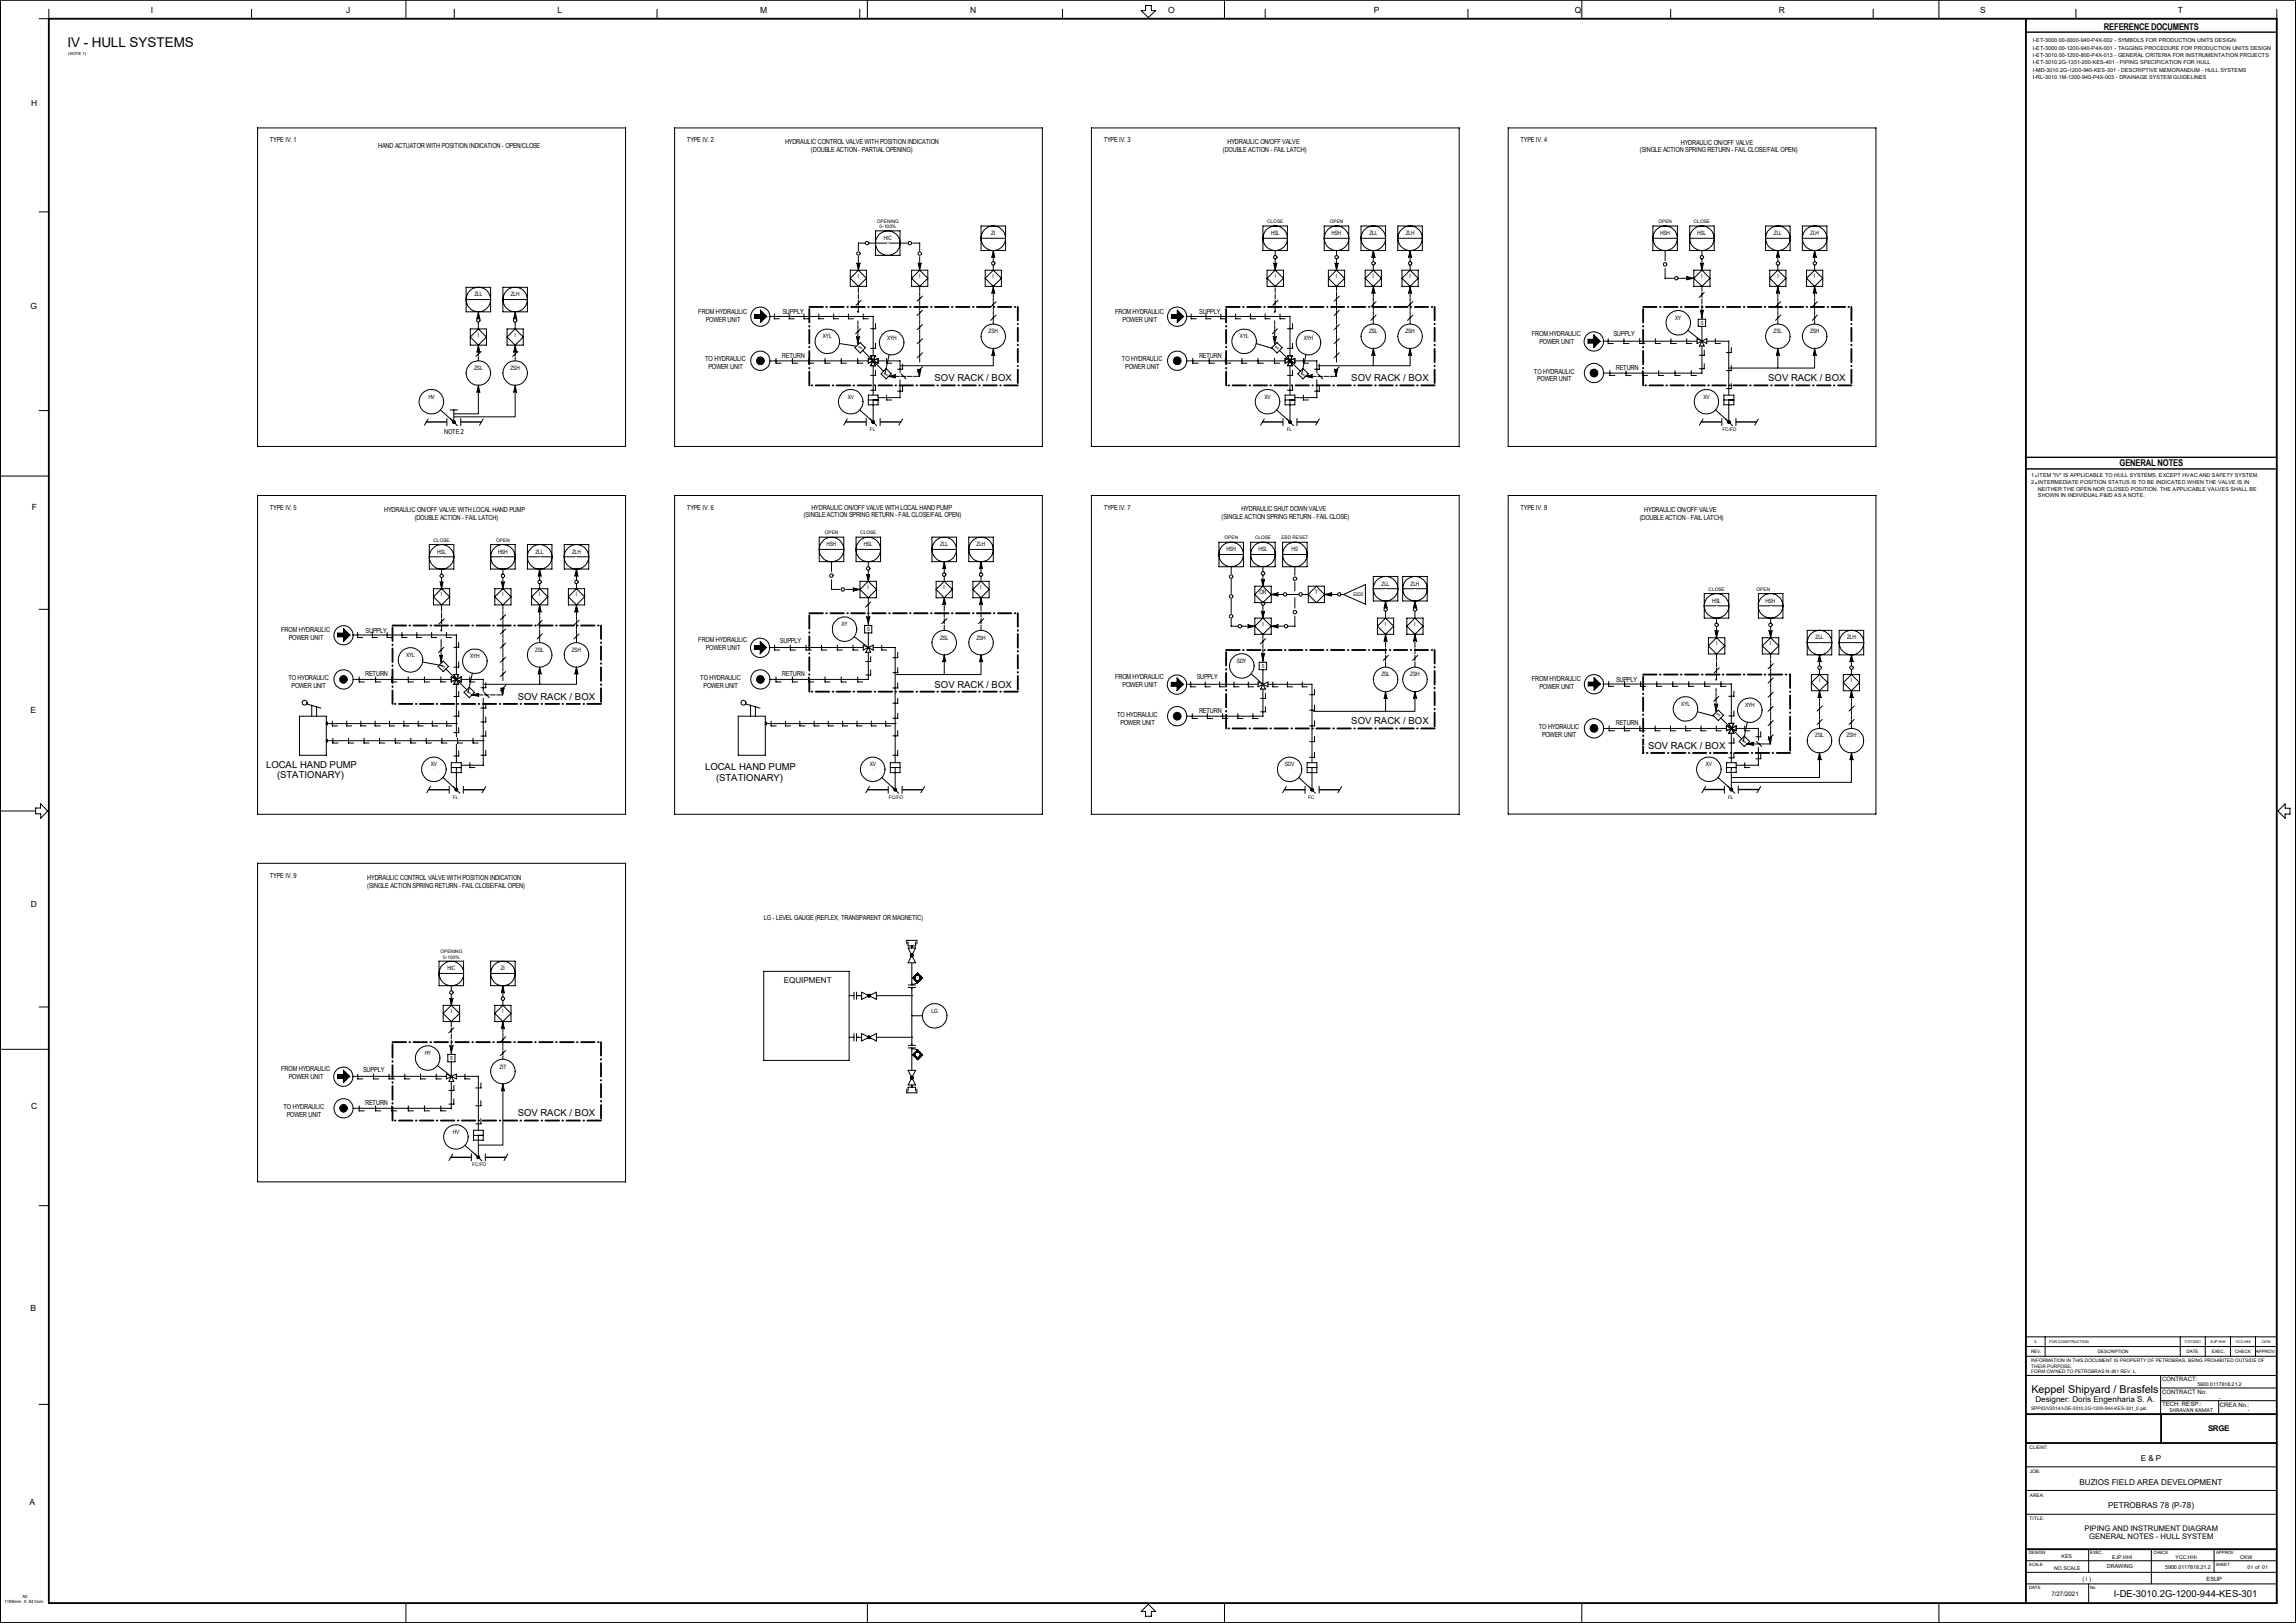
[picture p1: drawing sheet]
<svg xmlns="http://www.w3.org/2000/svg" width="420mm" height="297mm" viewBox="0 0 420 297" stroke-linecap="round" stroke-linejoin="round" font-family="sans-serif">
<defs><g id="words">
<text font-size="2.5" x="12.3" y="8.7">IV - HULL SYSTEMS</text>
<text font-size="2" x="371.6" y="255">Keppel Shipyard / Brasfels</text>
<g font-size="1.7">
<text x="384.9" y="5.4">REFERENCE DOCUMENTS</text>
<text x="170.9" y="69.8">SOV RACK / BOX</text>
<text x="247.2" y="69.8">SOV RACK / BOX</text>
<text x="323.4" y="69.8">SOV RACK / BOX</text>
<text x="387.7" y="85.3">GENERAL NOTES</text>
<text x="170.9" y="125.8">SOV RACK / BOX</text>
<text x="94.7" y="128.1">SOV RACK / BOX</text>
<text x="247.2" y="132.5">SOV RACK / BOX</text>
<text x="301.5" y="137">SOV RACK / BOX</text>
<text x="48.7" y="140.5">LOCAL HAND PUMP</text>
<text x="50.7" y="142.5">(STATIONARY)</text>
<text x="129" y="140.9">LOCAL HAND PUMP</text>
<text x="131" y="142.9">(STATIONARY)</text>
<text x="94.7" y="204.3">SOV RACK / BOX</text>
<text x="386.7" y="292.3">I-DE-3010.2G-1200-944-KES-301</text>
</g>
<g font-size="1.6">
<text x="27.6" y="2.5">I</text>
<text x="63.3" y="2.5">J</text>
<text x="102" y="2.5">L</text>
<text x="139.1" y="2.5">M</text>
<text x="177.5" y="2.5">N</text>
<text x="213.7" y="2.5">O</text>
<text x="251.3" y="2.5">P</text>
<text x="288.1" y="2.5">Q</text>
<text x="325.4" y="2.5">R</text>
<text x="362.2" y="2.5">S</text>
<text x="398.4" y="2.5">T</text>
<text x="5.7" y="19.3">H</text>
<text x="5.6" y="56.5">G</text>
<text x="5.8" y="93.4">F</text>
<text x="5.6" y="130.5">E</text>
<text x="5.6" y="165.9">D</text>
<text x="5.7" y="202.9">C</text>
<text x="5.6" y="239.9">B</text>
<text x="5.4" y="275.4">A</text>
</g>
<g font-size="1.5">
<text x="143.4" y="180">EQUIPMENT</text>
<text x="372.3" y="256.6">Designer: Doris Engenharia S. A.</text>
<text x="391.6" y="267.4">E &amp; P</text>
<text x="380.4" y="271.7">BUZIOS FIELD AREA DEVELOPMENT</text>
<text x="385.6" y="276">PETROBRAS 78 (P-78)</text>
</g>
<g font-size="1.4">
<text x="403.9" y="261.8">SRGE</text>
<text x="381.3" y="280.1">PIPING AND INSTRUMENT DIAGRAM</text>
<text x="382.1" y="281.7">GENERAL NOTES - HULL SYSTEM</text>
</g>
<g font-size="1.3">
<text x="49.4" y="26.1">TYPE IV. 1</text>
<text x="69.2" y="27.1">HAND ACTUATOR WITH POSITION INDICATION - OPEN/CLOSE</text>
<text x="125.6" y="26.1">TYPE IV. 2</text>
<text x="143.6" y="26.4">HYDRAULIC CONTROL VALVE WITH POSITION INDICATION</text>
<text x="148.3" y="27.9">(DOUBLE ACTION - PARTIAL OPENING)</text>
<text x="201.9" y="26.1">TYPE IV. 3</text>
<text x="223.7" y="27.9">(DOUBLE ACTION - FAIL LATCH)</text>
<text x="224.5" y="26.4">HYDRAULIC ON/OFF VALVE</text>
<text x="278.1" y="26.1">TYPE IV. 4</text>
<text x="300" y="27.9">(SINGLE ACTION SPRING RETURN - FAIL CLOSE/FAIL OPEN)</text>
<text x="307.5" y="26.5">HYDRAULIC ON/OFF VALVE</text>
<text x="127.7" y="57.4">FROM HYDRAULIC</text>
<text x="129.1" y="58.8">POWER UNIT</text>
<text x="143.1" y="57.5">SUPPLY</text>
<text x="204" y="57.4">FROM HYDRAULIC</text>
<text x="205.4" y="58.8">POWER UNIT</text>
<text x="219.4" y="57.5">SUPPLY</text>
<text x="143" y="65.4">RETURN</text>
<text x="219.3" y="65.4">RETURN</text>
<text x="280.2" y="61.5">FROM HYDRAULIC</text>
<text x="281.6" y="62.9">POWER UNIT</text>
<text x="295.1" y="61.6">SUPPLY</text>
<text x="129" y="66.1">TO HYDRAULIC</text>
<text x="129.6" y="67.6">POWER UNIT</text>
<text x="205.2" y="66.1">TO HYDRAULIC</text>
<text x="205.8" y="67.6">POWER UNIT</text>
<text x="280.6" y="68.4">TO HYDRAULIC</text>
<text x="281.2" y="69.8">POWER UNIT</text>
<text x="295.6" y="67.7">RETURN</text>
<text x="81.2" y="79.5">NOTE 2</text>
<text x="49.4" y="93.4">TYPE IV. 5</text>
<text x="70.3" y="93.7">HYDRAULIC ON/OFF VALVE WITH LOCAL HAND PUMP</text>
<text x="75.9" y="95.1">(DOUBLE ACTION - FAIL LATCH)</text>
<text x="125.6" y="93.4">TYPE IV. 6</text>
<text x="147" y="94.7">(SINGLE ACTION SPRING RETURN - FAIL CLOSE/FAIL OPEN)</text>
<text x="148.4" y="93.3">HYDRAULIC ON/OFF VALVE WITH LOCAL HAND PUMP</text>
<text x="201.9" y="93.4">TYPE IV. 7</text>
<text x="223.4" y="95">(SINGLE ACTION SPRING RETURN - FAIL CLOSE)</text>
<text x="227.1" y="93.6">HYDRAULIC SHUT DOWN VALVE</text>
<text x="278.1" y="93.3">TYPE IV. 8</text>
<text x="299.9" y="95.1">(DOUBLE ACTION - FAIL LATCH)</text>
<text x="300.8" y="93.7">HYDRAULIC ON/OFF VALVE</text>
<text x="51.4" y="115.7">FROM HYDRAULIC</text>
<text x="52.8" y="117.1">POWER UNIT</text>
<text x="66.9" y="115.8">SUPPLY</text>
<text x="127.7" y="117.5">FROM HYDRAULIC</text>
<text x="129.1" y="119">POWER UNIT</text>
<text x="142.7" y="117.6">SUPPLY</text>
<text x="52.7" y="124.5">TO HYDRAULIC</text>
<text x="53.3" y="125.9">POWER UNIT</text>
<text x="66.8" y="123.7">RETURN</text>
<text x="128.1" y="124.5">TO HYDRAULIC</text>
<text x="128.7" y="125.9">POWER UNIT</text>
<text x="143" y="123.7">RETURN</text>
<text x="204" y="124.2">FROM HYDRAULIC</text>
<text x="205.4" y="125.7">POWER UNIT</text>
<text x="218.9" y="124.3">SUPPLY</text>
<text x="280.2" y="124.7">FROM HYDRAULIC</text>
<text x="295.6" y="124.8">SUPPLY</text>
<text x="204.3" y="131.2">TO HYDRAULIC</text>
<text x="219.3" y="130.5">RETURN</text>
<text x="281.6" y="126.1">POWER UNIT</text>
<text x="204.9" y="132.6">POWER UNIT</text>
<text x="281.5" y="133.4">TO HYDRAULIC</text>
<text x="282.1" y="134.8">POWER UNIT</text>
<text x="295.6" y="132.7">RETURN</text>
<text x="49.4" y="160.7">TYPE IV. 9</text>
<text x="67.2" y="161">HYDRAULIC CONTROL VALVE WITH POSITION INDICATION</text>
<text x="67.2" y="162.4">(SINGLE ACTION SPRING RETURN - FAIL CLOSE/FAIL OPEN)</text>
<text x="139.7" y="168.3">LG - LEVEL GAUGE (REFLEX, TRANSPARENT OR MAGNETIC)</text>
<text x="51.4" y="196">FROM HYDRAULIC</text>
<text x="52.8" y="197.4">POWER UNIT</text>
<text x="66.4" y="196.1">SUPPLY</text>
<text x="51.9" y="202.9">TO HYDRAULIC</text>
<text x="66.8" y="202.2">RETURN</text>
<text x="52.5" y="204.4">POWER UNIT</text>
</g>
<g font-size="1.1">
<text x="161.7" y="43.9">HIC</text>
<text x="181.3" y="43.1">ZI</text>
<text x="232.5" y="43.1">HSL</text>
<text x="243.6" y="43.1">HSH</text>
<text x="250.5" y="43.1">ZLL</text>
<text x="257.1" y="43.1">ZLH</text>
<text x="303.7" y="43.1">HSH</text>
<text x="310.5" y="43.1">HSL</text>
<text x="324.5" y="43.1">ZLL</text>
<text x="331.1" y="43.1">ZLH</text>
<text x="156.9" y="50.8">I</text>
<text x="168.1" y="50.8">I</text>
<text x="181.6" y="50.8">I</text>
<text x="233.2" y="50.8">I</text>
<text x="244.3" y="50.8">I</text>
<text x="251.1" y="50.8">I</text>
<text x="257.8" y="50.8">I</text>
<text x="311.2" y="50.8">I</text>
<text x="325.1" y="50.8">I</text>
<text x="331.8" y="50.8">I</text>
<text x="86.8" y="54.2">ZLL</text>
<text x="93.4" y="54.2">ZLH</text>
<text x="306.5" y="58.5">XY</text>
<text x="87.4" y="61.6">I</text>
<text x="94.1" y="61.6">I</text>
<text x="150.5" y="61.9">XYL</text>
<text x="162.3" y="62.1">XYH</text>
<text x="180.8" y="61">ZSH</text>
<text x="226.8" y="61.9">XYL</text>
<text x="238.5" y="62.1">XYH</text>
<text x="250.4" y="61">ZSL</text>
<text x="257.1" y="61">ZSH</text>
<text x="324.4" y="61">ZSL</text>
<text x="331.1" y="61">ZSH</text>
<text x="86.7" y="67.7">ZSL</text>
<text x="93.4" y="67.7">ZSH</text>
<text x="78.4" y="73">HV</text>
<text x="155.1" y="73">XV</text>
<text x="231.3" y="73">XV</text>
<text x="311.6" y="73">XV</text>
<text x="80" y="101.3">HSL</text>
<text x="91.1" y="101.3">HSH</text>
<text x="98" y="101.3">ZLL</text>
<text x="104.6" y="101.3">ZLH</text>
<text x="151.2" y="100">HSH</text>
<text x="158" y="100">HSL</text>
<text x="172" y="100">ZLL</text>
<text x="178.6" y="100">ZLH</text>
<text x="224.3" y="100.9">HSH</text>
<text x="230.2" y="100.9">HSL</text>
<text x="236.3" y="100.9">HS</text>
<text x="158.7" y="107.8">I</text>
<text x="172.6" y="107.8">I</text>
<text x="179.3" y="107.8">I</text>
<text x="252.7" y="107.2">ZLL</text>
<text x="258" y="107.2">ZLH</text>
<text x="80.6" y="109.1">I</text>
<text x="91.9" y="109.1">I</text>
<text x="98.6" y="109.1">I</text>
<text x="105.3" y="109.1">I</text>
<text x="230.4" y="108.7">OR</text>
<text x="240.5" y="108.7">T</text>
<text x="313.2" y="110.3">HSL</text>
<text x="323" y="110.3">HSH</text>
<text x="97.9" y="119.3">ZSL</text>
<text x="104.6" y="119.3">ZSH</text>
<text x="153.9" y="114.6">XY</text>
<text x="172" y="117.1">ZSL</text>
<text x="178.6" y="117.1">ZSH</text>
<text x="230.9" y="114.6">I</text>
<text x="253.3" y="114.6">I</text>
<text x="258.7" y="114.6">I</text>
<text x="313.9" y="118.1">I</text>
<text x="323.8" y="118.1">I</text>
<text x="332.1" y="117">ZLL</text>
<text x="337.9" y="117">ZLH</text>
<text x="74.3" y="120.2">XYL</text>
<text x="86" y="120.5">XYH</text>
<text x="226.3" y="121.3">SDY</text>
<text x="252.7" y="123.8">ZSL</text>
<text x="258" y="123.8">ZSH</text>
<text x="332.7" y="124.8">I</text>
<text x="338.5" y="124.8">I</text>
<text x="307.6" y="129.2">XYL</text>
<text x="319.2" y="129.4">XYH</text>
<text x="332.1" y="135">ZSL</text>
<text x="337.8" y="135">ZSH</text>
<text x="78.8" y="140.3">XV</text>
<text x="159.1" y="140.3">XV</text>
<text x="235" y="140.3">SDV</text>
<text x="312" y="140.3">XV</text>
<text x="81.8" y="177.6">HIC</text>
<text x="91.6" y="177.6">ZI</text>
<text x="82.5" y="185.4">I</text>
<text x="91.9" y="185.4">I</text>
<text x="170.4" y="185.3">LG</text>
<text x="77.7" y="193.1">HY</text>
<text x="91.4" y="195.5">ZIT</text>
<text x="82.8" y="207.5">HV</text>
<text x="395.5" y="252.7">CONTRACT:</text>
<text x="395.5" y="255.1">CONTRACT No:</text>
<text x="395.5" y="257.3">TECH. RESP.:</text>
<text x="406.1" y="257.4">CREA No.:</text>
<text x="396.9" y="258.5">SHRAVAN KAMAT</text>
<text x="375.2" y="292.1">7/27/2021</text>
<text x="380.9" y="289.4">( I )</text>
<text x="403.6" y="289.4">ESUP</text>
</g>
<g font-size="1">
<text x="371.9" y="7.7">I-ET-3000.00-0000-940-P4X-002 - SYMBOLS FOR PRODUCTION UNITS DESIGN</text>
<text x="371.9" y="9.1">I-ET-3000.00-1200-940-P4X-001 - TAGGING PROCEDURE FOR PRODUCTION UNITS DESIGN</text>
<text x="371.9" y="10.4">I-ET-3010.00-1200-800-P4X-013 - GENERAL CRITERIA FOR INSTRUMENTATION PROJECTS</text>
<text x="371.9" y="11.8">I-ET-3010.2G-1351-200-KES-401 - PIPING SPECIFICATION FOR HULL</text>
<text x="371.9" y="13.1">I-MD-3010.2G-1200-940-KES-301 - DESCRIPTIVE MEMORANDUM - HULL SYSTEMS</text>
<text x="371.9" y="14.4">I-RL-3010.1M-1200-940-P4X-003 - DRAINAGE SYSTEM GUIDELINES</text>
<text x="311.1" y="59.4">S</text>
<text x="157.4" y="64" transform="rotate(-45 157.4 64)">S</text>
<text x="233.7" y="64" transform="rotate(-45 233.7 64)">S</text>
<text x="162" y="68" transform="rotate(135 162 68)">S</text>
<text x="238.2" y="68" transform="rotate(135 238.2 68)">S</text>
<text x="371.5" y="87.3">1</text>
<text x="371.5" y="88.6">2</text>
<text x="372.8" y="87.3">ITEM &quot;IV&quot; IS APPLICABLE TO HULL SYSTEMS, EXCEPT HVAC AND SAFETY SYSTEM.</text>
<text x="372.8" y="88.6">INTERMEDIATE POSITION STATUS IS TO BE INDICATED WHEN THE VALVE IS IN</text>
<text x="372.8" y="89.8">NEITHER THE OPEN NOR CLOSED POSITION. THE APPLICABLE VALVES SHALL BE</text>
<text x="372.8" y="90.9">SHOWN IN INDIVIDUAL P&amp;ID AS A NOTE.</text>
<text x="158.6" y="115.5">S</text>
<text x="81.2" y="122.3" transform="rotate(-45 81.2 122.3)">S</text>
<text x="230.8" y="122.2">S</text>
<text x="85.7" y="126.3" transform="rotate(135 85.7 126.3)">S</text>
<text x="314.4" y="131.3" transform="rotate(-45 314.4 131.3)">S</text>
<text x="319" y="135.3" transform="rotate(135 319 135.3)">S</text>
<text x="82.3" y="194">S</text>
<text x="385.4" y="287">DRAWING</text>
<text x="396" y="287.2">5900.0117818.21.2</text>
</g>
<g font-size=".9">
<text x="160.4" y="40.8">OPENING</text>
<text x="160.9" y="41.7">0-100%</text>
<text x="231.8" y="40.9">CLOSE</text>
<text x="243.2" y="40.9">OPEN</text>
<text x="303.4" y="40.7">OPEN</text>
<text x="309.8" y="40.9">CLOSE</text>
<text x="159.1" y="78.9">FL</text>
<text x="235.4" y="78.9">FL</text>
<text x="315.1" y="78.9">FC/FO</text>
<text x="79.3" y="99.1">CLOSE</text>
<text x="90.8" y="99.1">OPEN</text>
<text x="150.9" y="97.7">OPEN</text>
<text x="157.4" y="97.8">CLOSE</text>
<text x="224" y="98.6">OPEN</text>
<text x="229.6" y="98.6">CLOSE</text>
<text x="234.4" y="98.6">ESD RESET</text>
<text x="247.6" y="109.1">ESD2</text>
<text x="312.5" y="108.1">CLOSE</text>
<text x="321.3" y="108.1">OPEN</text>
<text x="82.8" y="146.2">FL</text>
<text x="162.6" y="146.2">FC/FO</text>
<text x="239.3" y="146.3">FC</text>
<text x="316.1" y="146.2">FL</text>
<text x="80.6" y="174.5">OPENING</text>
<text x="81.1" y="175.4">0-100%</text>
<text x="86.4" y="213.4">FC/FO</text>
<text x="371.6" y="249.3">INFORMATION IN THIS DOCUMENT IS PROPERTY OF PETROBRAS, BEING PROHIBITED OUTSIDE OF</text>
<text x="371.6" y="250.3">THEIR PURPOSE.</text>
<text x="371.6" y="251.2">FORM OWNED TO PETROBRAS N-381 REV. L.</text>
<text x="402" y="253.7">5900.0117818.21.2</text>
<text x="405.9" y="256.1">-</text>
<text x="371.5" y="258.1">SPPID/V2014/I-DE-3010.2G-1200-944-KES-301_0.pid</text>
<text x="411.2" y="258.4">-</text>
<text x="371.3" y="265.2">CLIENT:</text>
<text x="371.3" y="269.6">JOB:</text>
<text x="371.3" y="273.9">AREA:</text>
<text x="371.3" y="278.2">TITLE:</text>
<text x="375.8" y="287.2">NO SCALE</text>
<text x="377.1" y="285.2">KES</text>
<text x="386.4" y="285.3">EJP.HHI</text>
<text x="398" y="285.3">YCC.HHI</text>
<text x="409.8" y="285.3">CKW</text>
<text x="411.1" y="287.2">01 of 01</text>
</g>
<g font-size=".8">
<text x="12.5" y="10.1">(NOTE 1)</text>
<text x="371.5" y="247.6">REV.</text>
<text x="383.8" y="247.6">DESCRIPTION</text>
<text x="400" y="247.6">DATE</text>
<text x="404.6" y="247.6">EXEC.</text>
<text x="408.9" y="247.6">CHECK</text>
<text x="412.7" y="247.6">APPROV.</text>
<text x="371.1" y="284.4">DESIGN</text>
<text x="371.1" y="286.6">SCALE</text>
<text x="382.4" y="284.4">EXEC.</text>
<text x="393.9" y="284.4">CHECK</text>
<text x="405.3" y="286.6">SHEET</text>
<text x="405.4" y="284.4">APPROV.</text>
<text x=".8" y="293.4">1189mm X 841mm</text>
<text x="4.1" y="292.4">A0</text>
<text x="371.2" y="290.7">DATE</text>
<text x="382.4" y="290.9">No.</text>
</g>
<g font-size=".7">
<text x="372.2" y="245.7">0</text>
<text x="374.8" y="245.7">FOR CONSTRUCTION</text>
<text x="399.6" y="245.7">7/27/2021</text>
<text x="404.4" y="245.7">EJP.HHI</text>
<text x="408.9" y="245.7">YCC.HHI</text>
<text x="413.7" y="245.7">CKW</text>
</g>
</g></defs>
<g fill="none" stroke="#000" stroke-width=".18">
<path d="M.1 0v297M74.3 0v3.4M158.7 0v3.4M224 0v3.4M289.3 0v3.4M354.7 0v3.4M419.9 0v297h-419.8M.1 0h419.8v297h-419.8zM8.9 1.7v1.7h-1.7M46 1.7v1.7M83.1 1.7v1.7M120.2 1.7v1.7"/>
<path d="M157.3 1.7v1.7M194.4 1.7v1.7M209.5 1h1.1v.9h.8l-1.3 1.3-1.4-1.3h.8zM231.4 1.7v1.7M268.5 1.7v1.7M305.6 1.7v1.7M342.6 1.7v1.7M379.7 1.7v1.7M416.5 1.7v1.7M7.2 38.8h1.7M87.5 59v1.2M87.8 58.6a.32 .32 0 0 1-.4 .3 .32 .32 0 0 1-.2-.4 .32 .32 0 0 1 .5-.1l.1 .2"/>
<path d="M94.2 59v1.2M94.5 58.6a.32 .32 0 0 1-.3 .3 .32 .32 0 0 1-.3-.4 .32 .32 0 0 1 .5-.1l.1 .2M217 57.9h19M217.9 58.3h.9M217.9 57.4v1M220.6 57.4v1M220.6 58.3h.9M223.3 58.3h.9M223.3 57.4v1M226 58.3h.9M226 57.4v1M228.7 58.3h1"/>
<path d="M228.7 57.4v1M231.4 58.3h1M231.4 57.4v1M233.2 59.5v.7M233.2 58.7v.7M233.2 57v.2M233.2 57h.1M233.3 47.4v.9M233.3 45.8v.9M233.3 56.1v.9M233.3 54.9v1M233.3 53.8v.9"/>
<path d="M233.3 52.7v.9M233.6 47a.33 .33 0 0 1-.4 .4 .33 .33 0 0 1 0-.6h.3l.1 .3M233.8 54.9l-1 1M234.1 58.3h1M234.1 57.4v1M236 57.9v7.2M236.4 59.2v1M244.5 45.8v1M244.5 47.4v.9M244.5 59.5v.7M244.5 58.6v.7M244.5 57.8v.7"/>
<path d="M244.5 56.9v.7M244.5 56v.7M244.5 55.2v.7M244.5 54.3v.7M244.5 53.5v.6M244.5 52.6v.7M244.9 47a.34 .34 0 0 1-.4 .4 .34 .34 0 0 1-.3-.4l.3-.2 .3 .3M245 59.4l-.9 .9M245 56.8l-.9 .9M245 54.2l-.9 .9M251.2 48.5v.9M251.2 46.9v.9"/>
<path d="M251.2 58.6v.7M251.2 57.8v.7M251.2 57v.7M251.2 56.2v.6M251.2 55.3v.7M251.2 54.5v.7M251.2 53.7v.7M251.6 48.1a.34 .34 0 0 1-.4 .4 .34 .34 0 0 1-.3-.4l.3-.2 .3 .3M251.7 57.7l-.9 .9M251.7 55.2l-.9 .9M257.9 58.6v.7M257.9 57.8v.7"/>
<path d="M257.9 57v.7M257.9 56.2v.6M257.9 55.3v.7M257.9 54.5v.7M257.9 53.7v.7M257.9 48.5v.9M257.9 46.9v.9M258.4 57.7l-.9 .9M258.4 55.2l-.9 .9M7.2 75.1h1.7M82.3 75h1.4M83 75v2.2"/>
<path d="M87.5 65.3v.7M87.5 64.4v.7M87.5 71.6v4.1h-4.4M88 64.3l-1 .9M94.2 71.6v4.7h-11.1M94.2 65.3v.7M94.2 64.4v.7M94.7 64.3l-.9 .9M217.1 66h18M218.2 66.5h1M218.2 65.6v.9M221.2 66.5h.9"/>
<path d="M221.2 65.6v.9M224.2 66.5h.9M224.2 65.6v.9M227.2 66.5h.9M227.2 65.6v.9M230.1 66.5h1M230.1 65.6v.9M233.1 66.5h1M233.1 65.6v.9M233.2 61.1v.6M233.2 60.3v.7M233.2 62.8v.2"/>
<path d="M233.7 60.2l-1 .9M235.1 73.2h1.8M235.1 72.3h1.8v1.8h-1.8zM235.5 71.4h1M235.5 68.7h1M235.5 63.8h1M235.5 60.2h1M236 73.2v4M236 66.9v5.4M236.4 70.5v.9M236.4 67.8v.9M236.4 62.8v1"/>
<path d="M236.8 66h4.1M236.9 72.8h4M238.4 72.3v.9h1M238.4 66.5h1M238.4 65.6v.9M238.7 68.9h.1M239.9 68.9h.9M240.5 71.6h.9M240.5 67.6h.9M240.9 69.5v3.3M240.9 66v2.2M241 68.9h.9"/>
<path d="M241 68.4l1 .9M241.3 70.7v.9M241.3 66.6v1M242.2 68.9h.9M243.3 68.9h.9M244.5 68.2v.7M244.5 67.6v.4M244.5 65.6v.7M244.5 64.7v.7M244.5 63.8v.7M244.5 62.9v.8M244.5 62.1v.7"/>
<path d="M244.5 61.2v.7M244.5 60.4v.6M245 67.1l-.9 1M245 64.6l-.9 .9M245 62l-.9 .9M251.2 64.9v2M257.9 64.9v2h-16.8M.1 87.1h8.8M7.2 111.5h1.7M225.2 114.6h1.2M225.2 113.3v1.3M225.2 109.6v2.7"/>
<path d="M225.2 106v2.6M225.2 103.7v1.3M225.6 112.7a.34 .34 0 0 1-.5 .4 .34 .34 0 0 1-.1-.5l.4-.1 .1 .3M225.6 109.1a.34 .34 0 0 1-.4 .4 .34 .34 0 0 1-.3-.4 .32 .32 0 0 1 .3-.3 .32 .32 0 0 1 .3 .3M225.6 105.5a.32 .32 0 0 1-.4 .3 .32 .32 0 0 1-.3-.4 .32 .32 0 0 1 .5-.2l.1 .3M227.2 114.6a.34 .34 0 0 1-.5 .3 .34 .34 0 0 1-.1-.5l.4-.1 .1 .3M227.2 114.6h1.2M231 110.8v1.2M231 105.2v1M231 103.7v.9M231 116.1v.7M231 117v.7"/>
<path d="M231 117.9v.8M231 118.8v.7M231.4 110.4a.32 .32 0 0 1-.4 .4 .32 .32 0 0 1-.2-.5 .32 .32 0 0 1 .4-.1l.2 .2M231.4 104.9a.33 .33 0 0 1-.3 .4 .33 .33 0 0 1-.4-.3 .33 .33 0 0 1 .4-.4l.3 .3M231.5 116.9l-1 1M233.6 114.6h1.2M233.6 108.8h1.1M235.4 108.8a.32 .32 0 0 1-.3 .3 .32 .32 0 0 1-.3-.4 .32 .32 0 0 1 .4-.2l.2 .3M235.5 108.8h2M235.5 114.6a.3 .3 0 0 1-.3 .3 .3 .3 0 0 1-.2-.4 .3 .3 0 0 1 .4-.2l.1 .3M235.7 114.6h1.2M236.9 112.7v1.9"/>
<path d="M236.9 109.4v1.9M236.9 106.5v1.6M236.9 103.7v1.6M237.2 112a.34 .34 0 0 1-.5 .3 .34 .34 0 0 1 0-.6l.3 .1 .2 .2M237.2 105.9a.34 .34 0 0 1-.3 .3 .34 .34 0 0 1-.3-.4 .32 .32 0 0 1 .3-.2 .32 .32 0 0 1 .3 .3M238.3 108.8a.32 .32 0 0 1-.4 .3 .32 .32 0 0 1-.3-.4 .32 .32 0 0 1 .5-.2l.1 .3M238.3 108.8h1.1M243.4 108.8h1.2M245.3 108.8a.32 .32 0 0 1-.3 .3 .32 .32 0 0 1-.3-.4 .32 .32 0 0 1 .5-.2l.1 .3M245.4 108.8h.4M245.7 108.8l4.1 1.8M249.8 106.9v3.7"/>
<path d="M249.8 107l-4.1 1.8M.1 148.4h6.4M7.4 147.1v.8h-.9v1h.9M7.5 147.1l1.2 1.3-1.2 1.3v-.8M418 147.1v.8h.9v1.1h-.9v.7l-1.3-1.3zM166.8 176.2v4.1M166.8 173.1v.3M.1 192h8.8M7.2 184.3h1.7M155.3 182.2h.9M155.3 189.8h.9M156.2 181.6v1.3"/>
<path d="M156.2 189.1v1.4M156.7 182.2h.9M156.7 189.8h.9M160.4 189.8h6.4M160.4 182.2h6.4M166.1 195.9l1.4 2.6h-1.4l1.4-2.6zM166.1 180.7h1.4M166.1 180.3h1.4M166.7 197.1l.2 .1-.1 .1zM166.8 185.9h1.9M166.8 182.2h.1M166.8 189.8h.1"/>
<path d="M166.8 185.9h.1M166.8 191.9v3.9M166.8 180.7v10.6M166.8 198.6v.3M7.2 220.6h1.7M7.2 257h1.7M370.6 246.4h45.9M370.6 248.2h45.9M370.6 251.7h45.9M374.1 246.4v1.8M395.2 251.7v7.1M395.2 256.3h21.3"/>
<path d="M395.3 254h21.2M398.8 246.4v1.8M403.4 246.4v1.8M405.8 256.3v2.5M408 246.4v1.8M412.6 246.4v1.8M370.6 277.1h45.9M370.6 272.8h45.9M370.6 268.4h45.9M74.3 293.4v3.5M158.7 293.4v3.5M211.3 294.9h-.7v.9h-1.1v-.9h-.8l1.4-1.3 1.3 1.3"/>
<path d="M224 293.4v3.5M289.3 293.4v3.5M354.7 293.4v3.5M370.6 285.6h45.9M370.6 289.9h45.9M370.6 287.7h45.9M382.1 283.5v4.2M382.1 289.9v3.5M393.5 283.5v6.4M405 283.5v4.2"/>
<circle cx="257.9" cy="48.2" r=".29"/>
<circle cx="166.8" cy="197.2" r=".28"/>
<circle cx="166.8" cy="197.2" r=".19"/>
</g>
<path d="M78 77.2h3.7M84.4 77.2h3.7M230.9 77.2h3.7M237.3 77.2h3.7" fill="none" stroke="#000" stroke-width=".25"/>
<path d="M8.9 3.4h407.6v290h-407.6zM370.6 3.4v290M370.6 258.8h45.9M395.3 258.8v5.3M370.6 264.1h45.9M370.6 283.5h45.9" fill="none" stroke="#000" stroke-width=".34"/>
<path d="M247.3 108.2h2.1v1.1h-2.1z" fill-rule="evenodd" fill="#fff"/>
<g fill="#000">
<path d="M230.8 106l.2 .2 .3-.2-.3 1.3z" fill-rule="evenodd"/>
<path d="M230.8 106l.2 .2 .3-.2-.3 1.3z" fill-rule="evenodd"/>
</g>
<g fill="none" stroke="#000" stroke-width=".18">
<path d="M255.7 43.6a2.24 2.24 0 0 0 2.2 2.3 2.24 2.24 0 0 0 2.3-2.3M255.7 43.6a2.24 2.24 0 0 1 2.2-2.3 2.24 2.24 0 0 1 2.3 2.3M255.7 41.4h4.5v4.4h-4.5zM255.7 43.6h4.5M230.7 106l.3 .2M230.8 106l.2 1.3M231.3 106l-.3 1.3M231.3 106l-.3 .2M139.7 177.8h15.6v16.3h-15.6zM165.9 172.8v-.7h1.8v.7M166.1 172.4v.7h1.4v-.7M166.8 173.1v.4"/>
<path d="M156.7 189.8h.4M156.7 181.6v1.3M156.7 189.1v1.4M156.7 182.2h.4M157.6 181.6l2.7 1.3v-1.3l-2.7 1.3zM158.9 182.2h.1v.1zM165.9 199.3v.7h1.8v-.7M166.1 191.3h1.4M166.1 191.8h1.4M166.1 199.6v-.6h1.4v.6M166.8 190.9v.4M166.8 191.8v.4"/>
<path d="M166.8 198.5v.5"/>
<circle cx="159" cy="182.2" r=".26"/>
<circle cx="159" cy="182.2" r=".2"/>
</g>
<path d="M11.4 7.8h1M11.9 7.4v.9M124.7 25.7h1M125.2 25.2v1" fill="none" stroke="#fff" stroke-width=".18"/>
<g fill="#fff">
<path d="M257.8 43.7h.3v1.2h-.3z" fill-rule="evenodd"/>
<path d="M257.1 42h1.6v1.3h-1.6z" fill-rule="evenodd"/>
</g>
<g fill="none" stroke="#000" stroke-width=".18">
<path d="M217.1 57.9a1.76 1.76 0 0 1-2.5 1.7 1.76 1.76 0 0 1-.4-3 1.76 1.76 0 0 1 2.8 1l.1 .4M256.5 50.9l1.4-1.5 1.5 1.5-1.5 1.5zM256.5 49.4h2.9v3h-2.9zM238.8 68.9l1.3 .2M239.9 68.8l.1 .3M240 68.6l-1.2 .3M240.1 68.5l-.2 .4M239.3 107.3h3v3h-3zM240.8 107.3l1.5 1.5-1.5 1.5-1.5-1.5zM242.3 108.8l1.3 .3M243.4 108.8l.1 .3M243.5 108.5l-1.3 .3"/>
<path d="M243.6 108.5l-.2 .3"/>
</g>
<g fill="#000">
<path d="M238.8 68.9l1.2-.3-.1 .3 .1 .2z" fill-rule="evenodd"/>
<path d="M238.8 68.9l1.2-.3-.1 .3 .1 .2z" fill-rule="evenodd"/>
<path d="M242.3 108.8l1.2-.3-.1 .3 .1 .3z" fill-rule="evenodd"/>
<path d="M242.3 108.8l1.2-.3-.1 .3 .1 .3z" fill-rule="evenodd"/>
</g>
<path d="M214.3 57.6h1v-.8l1.2 1.1-1.2 1.1v-.7h-1z" fill-rule="evenodd" fill="#fff"/>
<g fill="#000">
<path d="M214.3 57.6h1v-.8l1.2 1.1-1.2 1.1v-.7h-1z" fill-rule="evenodd"/>
<path d="M214.3 57.6h.7l-.1 .3 .1 .4h-.7z" fill-rule="evenodd"/>
<path d="M214.3 57.6h.7l-.1 .3 .1 .4h-.7z" fill-rule="evenodd"/>
<path d="M214.3 57.6h1v-.8l1.2 1.1-1.2 1.1v-.7h-1z" fill-rule="evenodd"/>
<path d="M214.3 57.6h1v-.8l1.2 1.1-1.2 1.1v-.7h-1z" fill-rule="evenodd"/>
<path d="M215.3 56.8l1.2 1.1-1.2 1.1v-.6a.49 .49 0 0 0 .6-.5 .49 .49 0 0 0-.6-.5z" fill-rule="evenodd"/>
<path d="M215 57.6l-.1 .5 .1 .2h.3v.1a.49 .49 0 0 0 .6-.5 .49 .49 0 0 0-.6-.5v.2zM215.1 57.9a.25 .25 0 0 0 .5 0 .25 .25 0 0 0-.5 0z" fill-rule="evenodd"/>
<path d="M215 57.6l-.1 .5 .1 .2h.3v.1a.49 .49 0 0 0 .6-.5 .49 .49 0 0 0-.6-.5v.2zM215.1 57.9a.25 .25 0 0 0 .5 0 .25 .25 0 0 0-.5 0z" fill-rule="evenodd"/>
<path d="M214.3 57.6h1v-.8l1.2 1.1-1.2 1.1v-.7h-1z" fill-rule="evenodd"/>
<path d="M215.3 56.8l1.2 1.1-1.2 1.1v-.6a.49 .49 0 0 0 .6-.5 .49 .49 0 0 0-.6-.5z" fill-rule="evenodd"/>
</g>
<path d="M214.2 58.3h1.1M214.3 57.5v.8M214.3 57.6h1.1M215.3 56.7v.9M215.3 56.8l1.2 1.2M215.3 58.2v.8M216.5 57.9l-1.2 1.2M302.3 43.6a2.24 2.24 0 0 0 2.3 2.3 2.24 2.24 0 0 0 2.2-2.3M302.3 43.6a2.24 2.24 0 0 1 2.3-2.3 2.24 2.24 0 0 1 2.2 2.3M302.3 41.4h4.5v4.4h-4.5zM302.3 43.6h4.5" fill="none" stroke="#000" stroke-width=".18"/>
<g fill="#fff">
<path d="M304.5 43.7h.2v1.2h-.2z" fill-rule="evenodd"/>
<path d="M303.7 42h1.8v1.3h-1.8z" fill-rule="evenodd"/>
</g>
<path d="M234.6 99.2h4.5v4.5h-4.5zM372.3 87.1h.3M229.5 107.3h3v3h-3zM231 107.3l1.5 1.5-1.5 1.5-1.5-1.5zM232.5 108.8l1.3 .3M233.6 108.8l.2 .3M233.8 108.5l-1.3 .3M233.8 108.5l-.2 .3M234.6 101.5a2.24 2.24 0 0 0 2.3 2.2 2.24 2.24 0 0 0 2.2-2.2M234.6 101.5a2.24 2.24 0 0 1 2.3-2.3 2.24 2.24 0 0 1 2.2 2.3M234.6 101.5h4.5" fill="none" stroke="#000" stroke-width=".18"/>
<g fill="#000">
<path d="M232.5 108.8l1.3-.3-.2 .3 .2 .3z" fill-rule="evenodd"/>
<path d="M232.5 108.8l1.3-.3-.2 .3 .2 .3z" fill-rule="evenodd"/>
</g>
<path d="M203.1 57.7h.9M203.5 57.2v1M204.3 66.4h1M204.8 66v.9" fill="none" stroke="#fff" stroke-width=".18"/>
<path d="M370.6 5.9h45.9M370.6 83.7h45.9M370.6 85.8h45.9" fill="none" stroke="#000" stroke-width=".25"/>
<g fill="#fff">
<path d="M236.7 101.6h.3v1.2h-.3z" fill-rule="evenodd"/>
<path d="M236.3 99.9h1.1v1.2h-1.1z" fill-rule="evenodd"/>
</g>
<g fill="#000">
<path d="M232.5 114.6l1.3-.3-.2 .3 .2 .3z" fill-rule="evenodd"/>
<path d="M232.5 114.6l1.3-.3-.2 .3 .2 .3z" fill-rule="evenodd"/>
</g>
<path d="M228.8 99.2h4.5v4.5h-4.5zM228.8 101.5a2.24 2.24 0 0 0 2.2 2.2 2.24 2.24 0 0 0 2.3-2.2M228.8 101.5a2.24 2.24 0 0 1 2.2-2.3 2.24 2.24 0 0 1 2.3 2.3M228.8 101.5h4.5M229.5 114.6l1.5-1.5 1.5 1.5-1.5 1.5zM229.5 113.1h3v3h-3zM232.5 114.6l1.3 .3M233.6 114.6l.2 .3M233.8 114.3l-1.3 .3M233.8 114.3l-.2 .3" fill="none" stroke="#000" stroke-width=".18"/>
<g fill="#fff">
<path d="M230.9 101.6h.2v1.2h-.2z" fill-rule="evenodd"/>
<path d="M230.2 99.9h1.7v1.2h-1.7z" fill-rule="evenodd"/>
</g>
<g fill="#000">
<path d="M230.8 111.9l.2 .1 .3-.1-.3 1.2z" fill-rule="evenodd"/>
<path d="M230.8 111.9l.2 .1 .3-.1-.3 1.2z" fill-rule="evenodd"/>
</g>
<path d="M223 99.2h4.5v4.5h-4.5zM223 101.5a2.24 2.24 0 0 0 2.2 2.2 2.24 2.24 0 0 0 2.3-2.2M223 101.5a2.24 2.24 0 0 1 2.2-2.3 2.24 2.24 0 0 1 2.3 2.3M223 101.5h4.5M230.7 111.8l.3 .2M231.3 111.8l-.3 1.3-.2-1.2M231.3 111.9l-.3 .2" fill="none" stroke="#000" stroke-width=".18"/>
<g fill="#fff">
<path d="M225.1 101.6h.2v1.2h-.2z" fill-rule="evenodd"/>
<path d="M224.3 99.9h1.8v1.2h-1.8z" fill-rule="evenodd"/>
</g>
<path d="M160.1 44.5a2.24 2.24 0 0 0 2.3 2.2 2.24 2.24 0 0 0 2.2-2.2M160.1 44.5a2.24 2.24 0 0 1 2.3-2.3 2.24 2.24 0 0 1 2.2 2.3M160.1 42.2h4.5v4.5h-4.5zM160.1 44.5h4.5" fill="none" stroke="#000" stroke-width=".18"/>
<g fill="#fff">
<path d="M162.3 44.6h.2v1.2h-.2z" fill-rule="evenodd"/>
<path d="M161.7 42.9h1.5v1.3h-1.5z" fill-rule="evenodd"/>
</g>
<path d="M142.7 26.7h.9M143.2 26.2v1" fill="none" stroke="#fff" stroke-width=".18"/>
<g fill="none" stroke="#000" stroke-width=".18">
<path d="M166.1 173.5l1.4 2.7h-1.4l1.4-2.7zM166.7 174.8h.2l-.1 .1zM157.6 189.1l2.7 1.4v-1.4l-2.7 1.4zM158.9 189.8l.1-.1v.2z"/>
<circle cx="166.8" cy="174.8" r=".2"/>
<circle cx="166.8" cy="174.8" r=".28"/>
<circle cx="159" cy="189.8" r=".26"/>
<circle cx="159" cy="189.8" r=".2"/>
<circle cx="171" cy="185.9" r="2.24"/>
</g>
<g fill="#fff">
<path d="M171.6 182.5h.3v1h-.3z" fill-rule="evenodd"/>
<path d="M170.9 186h.2v1.2h-.2z" fill-rule="evenodd"/>
<path d="M170.4 184.4h1.1v1.2h-1.1z" fill-rule="evenodd"/>
</g>
<path d="M11.6 9.8h.9M12.1 9.4v.9M222.8 26.7h.9M223.2 26.2v1M138.8 167.9h.9M139.3 167.4v1" fill="none" stroke="#fff" stroke-width=".18"/>
<g fill="none" stroke="#000" stroke-width=".18">
<path d="M231.8 49.4h3v3h-3zM231.8 50.9l1.5-1.5 1.5 1.5-1.5 1.5zM233 48.1l.3 .2M233 48.2l.3 1.3M233.2 48.3l.4-.2-.3 1.3M243 50.9l1.5-1.5 1.5 1.5-1.5 1.5zM243 49.4h3v3h-3zM244.4 48.3l.4-.2-.3 1.3M244.5 48.3l-.3-.2 .3 1.4M249 43.6a2.24 2.24 0 0 0 2.2 2.3 2.24 2.24 0 0 0 2.2-2.3M249 43.6a2.24 2.24 0 0 1 2.2-2.3 2.24 2.24 0 0 1 2.2 2.3M249 41.4h4.4v4.4h-4.4z"/>
<path d="M249 43.6h4.4M232.6 63.6l1-.9 .9 .9-.9 1zM234.1 64.1l3.8 3.8M234.7 76.6v1.3M235.1 65.6v.9l1.8-.9v.9zM235.3 76.6l1.3 1.3M235.5 65.1h.9l-.9 1.8h.9zM235.8 77.1l.2-.1 .1 .3h-.3zM235.9 77.2l.1 .1zM237.2 76.6v1.3M238.3 67.4l1 1-1 .9-.9-.9zM244.1 67.6l.3 .1"/>
<path d="M244.1 67.6l.3 1.3M244.7 67.6l-.3 1.3M244.7 67.6l-.4 .2M251.2 63.8l-.2 1.3M251.2 64.9l.3 .2M251.2 63.8l.3 1.2M251.2 64.9l-.2 .1M257.9 63.8l-.2 1.3M257.9 64.9l.3 .2M257.9 63.8l.3 1.2M258 64.9l-.3 .1"/>
<circle cx="236" cy="77.2" r=".25"/>
</g>
<g fill="#000">
<path d="M233 48.2l.3 .1 .3-.1-.3 1.2z" fill-rule="evenodd"/>
<path d="M233 48.2l.3 .1 .3-.1-.3 1.2z" fill-rule="evenodd"/>
<path d="M244.2 48.2l.3 .1 .3-.1-.3 1.2z" fill-rule="evenodd"/>
<path d="M244.2 48.2l.3 .1 .3-.1-.3 1.2z" fill-rule="evenodd"/>
<path d="M244.1 67.6l.3 .1 .3-.1-.3 1.3z" fill-rule="evenodd"/>
<path d="M244.1 67.6l.3 .1 .3-.1-.3 1.3z" fill-rule="evenodd"/>
<path d="M251.2 63.8l.3 1.2-.3-.1-.2 .1z" fill-rule="evenodd"/>
<path d="M251.2 63.8l.3 1.2-.3-.1-.2 .1z" fill-rule="evenodd"/>
<path d="M257.9 63.8l.3 1.2-.3-.1-.2 .1z" fill-rule="evenodd"/>
<path d="M257.9 63.8l.3 1.2-.3-.1-.2 .1z" fill-rule="evenodd"/>
</g>
<g fill="#fff">
<path d="M251.1 43.7h.2v1.2h-.2z" fill-rule="evenodd"/>
<path d="M250.5 42h1.5v1.3h-1.5z" fill-rule="evenodd"/>
</g>
<circle cx="251.2" cy="61.5" r="2.25" fill="none" stroke="#000" stroke-width=".18"/>
<g fill="#fff">
<path d="M251.9 58.1h.2v1h-.2z" fill-rule="evenodd"/>
<path d="M251.1 61.6h.2v1.3h-.2z" fill-rule="evenodd"/>
<path d="M250.4 60h1.6v1.2h-1.6z" fill-rule="evenodd"/>
</g>
<g fill="#000">
<path d="M251.2 52.4l.3 1.2-.3-.1-.2 .1z" fill-rule="evenodd"/>
<path d="M251.2 52.4l.3 1.2-.3-.1-.2 .1z" fill-rule="evenodd"/>
<path d="M232.9 61.6l.3 .1 .3-.1-.3 1.3z" fill-rule="evenodd"/>
<path d="M232.9 61.6l.3 .1 .3-.1-.3 1.3z" fill-rule="evenodd"/>
</g>
<path d="M242.2 43.6a2.24 2.24 0 0 0 2.3 2.3 2.24 2.24 0 0 0 2.2-2.3M242.2 43.6a2.24 2.24 0 0 1 2.3-2.3 2.24 2.24 0 0 1 2.2 2.3M242.2 41.4h4.5v4.4h-4.5zM242.2 43.6h4.5M251.2 52.4l-.2 1.3M251.2 53.5l.3 .2M251.2 52.4l.3 1.2M251.2 53.5l-.2 .1M232.9 61.6l.3 .1M232.9 61.6l.3 1.3M233.5 61.6l-.3 1.3M233.5 61.6l-.4 .2" fill="none" stroke="#000" stroke-width=".18"/>
<g fill="#fff">
<path d="M244.3 43.7h.3v1.2h-.3z" fill-rule="evenodd"/>
<path d="M243.6 42h1.8v1.3h-1.8z" fill-rule="evenodd"/>
</g>
<g fill="#000">
<path d="M257.9 45.8l.3 1.3-.3-.2-.2 .2z" fill-rule="evenodd"/>
<path d="M257.9 45.8l.3 1.3-.3-.2-.2 .2z" fill-rule="evenodd"/>
</g>
<path d="M231 43.6a2.24 2.24 0 0 0 2.3 2.3 2.24 2.24 0 0 0 2.2-2.3M231 43.6a2.24 2.24 0 0 1 2.3-2.3 2.24 2.24 0 0 1 2.2 2.3M231 41.4h4.5v4.4h-4.5zM231 43.6h4.5M257.9 45.8l-.2 1.3M257.9 46.9l.3 .2M257.9 45.8l.3 1.3M258 46.9l-.3 .2M231.3 76.7l-.7 1.1" fill="none" stroke="#000" stroke-width=".18"/>
<g fill="#fff">
<path d="M233.2 43.7h.2v1.2h-.2z" fill-rule="evenodd"/>
<path d="M232.5 42h1.6v1.3h-1.6z" fill-rule="evenodd"/>
</g>
<g fill="none" stroke="#000" stroke-width=".18">
<path d="M251.2 45.8l-.2 1.3M251.2 46.9l.3 .2M251.2 45.8l.3 1.3M251.2 46.9l-.2 .2M257.9 52.4l-.2 1.3M257.9 53.5l.3 .2M257.9 52.4l.3 1.2M258 53.5l-.3 .1M241.3 76.7l-.6 1.1"/>
<circle cx="257.9" cy="61.5" r="2.25"/>
</g>
<g fill="#000">
<path d="M251.2 45.8l.3 1.3-.3-.2-.2 .2z" fill-rule="evenodd"/>
<path d="M251.2 45.8l.3 1.3-.3-.2-.2 .2z" fill-rule="evenodd"/>
<path d="M257.9 52.4l.3 1.2-.3-.1-.2 .1z" fill-rule="evenodd"/>
<path d="M257.9 52.4l.3 1.2-.3-.1-.2 .1z" fill-rule="evenodd"/>
</g>
<g fill="#fff">
<path d="M258.6 58.1h.3v1h-.3z" fill-rule="evenodd"/>
<path d="M257.8 61.6h.3v1.3h-.3z" fill-rule="evenodd"/>
<path d="M257.1 60h1.7v1.2h-1.7z" fill-rule="evenodd"/>
</g>
<g fill="none" stroke="#000" stroke-width=".18">
<path d="M85.3 54.8a2.24 2.24 0 0 0 2.2 2.2 2.24 2.24 0 0 0 2.2-2.2M85.3 54.8a2.24 2.24 0 0 1 2.2-2.2 2.24 2.24 0 0 1 2.2 2.2M85.3 52.6h4.4v4.5h-4.4zM85.3 54.8h4.4M249.7 50.9l1.5-1.5 1.5 1.5-1.5 1.5zM249.7 49.4h3v3h-3zM310.6 58.4h1.4v1.3h-1.4zM311.3 59.7v2.7M78.3 76.7l-.7 1.1M81.7 76.6v1.3M82.4 76.6l1.3 1.3M82.9 77.1h.3v.2l-.2 .1z"/>
<path d="M82.9 77.2h.2v.1h-.2zM84.3 76.6v1.3M87.5 63.2l-.3 1.3M87.5 64.3l.3 .2M87.5 63.1l.3 1.3M87.5 70.5l-.3 1.3M87.5 71.6l.3 .2M87.5 70.5l.3 1.3M87.5 64.3l-.3 .1M87.5 71.6l-.3 .2M88.4 76.7l-.7 1.1M92.8 61.7l1.4-1.5 1.5 1.5-1.5 1.5z"/>
<path d="M92.8 60.2h2.9v3h-2.9zM94.2 70.5l-.2 1.3M94.2 71.6l.3 .2M94.2 70.5l.3 1.3M94.3 71.6l-.3 .2M216 66a.7 .7 0 0 1-1 .7 .7 .7 0 0 1-.2-1.2 .7 .7 0 0 1 1.2 .3v.3M217.1 66a1.76 1.76 0 0 1-2.5 1.6 1.76 1.76 0 0 1-.4-2.9 1.76 1.76 0 0 1 2.8 1l.1 .4M310.4 62v.9l1.8-.9v.9zM311.3 62.4l.4 .9h-.8zM228.3 114.3l1.2 .3M228.3 114.3l.2 .3M228.4 114.6l-.1 .3"/>
<path d="M229.6 114.6l-1.3 .3"/>
<circle cx="83" cy="77.2" r=".25"/>
</g>
<g fill="#000">
<path d="M87.5 63.2l.3 1.2-.3-.1-.3 .1z" fill-rule="evenodd"/>
<path d="M87.5 70.5l.3 1.3-.3-.2-.3 .2z" fill-rule="evenodd"/>
<path d="M87.5 63.2l.3 1.2-.3-.1-.3 .1z" fill-rule="evenodd"/>
<path d="M87.5 70.5l.3 1.3-.3-.2-.3 .2z" fill-rule="evenodd"/>
<path d="M94.2 70.5l.3 1.3-.3-.2-.2 .2z" fill-rule="evenodd"/>
<path d="M94.2 70.5l.3 1.3-.3-.2-.2 .2z" fill-rule="evenodd"/>
<path d="M228.3 114.3l1.2 .3-1.2 .3 .1-.3z" fill-rule="evenodd"/>
<path d="M228.3 114.3l1.2 .3-1.2 .3 .1-.3z" fill-rule="evenodd"/>
<circle cx="215.3" cy="66" r=".71"/>
</g>
<path d="M299.1 26.8h.9M299.5 26.3v.9M222.5 93.9h1M223 93.4v.9" fill="none" stroke="#fff" stroke-width=".18"/>
<g fill="#fff">
<path d="M87.4 54.9h.2v1.2h-.2z" fill-rule="evenodd"/>
<path d="M86.8 53.3h1.4v1.2h-1.4z" fill-rule="evenodd"/>
</g>
<path d="M92 54.8a2.24 2.24 0 0 0 2.2 2.2 2.24 2.24 0 0 0 2.3-2.2M92 54.8a2.24 2.24 0 0 1 2.2-2.2 2.24 2.24 0 0 1 2.3 2.2M92 52.6h4.5v4.5h-4.5zM92 54.8h4.5" fill="none" stroke="#000" stroke-width=".18"/>
<g fill="#fff">
<path d="M94.1 54.9h.3v1.2h-.3z" fill-rule="evenodd"/>
<path d="M93.4 53.3h1.6v1.2h-1.6z" fill-rule="evenodd"/>
</g>
<g fill="#000">
<path d="M94.2 57.1l.3 1.2-.3-.1-.2 .1z" fill-rule="evenodd"/>
<path d="M94.2 57.1l.3 1.2-.3-.1-.2 .1z" fill-rule="evenodd"/>
</g>
<g fill="none" stroke="#000" stroke-width=".18">
<path d="M94.2 57.1l-.2 1.2M94.2 58.2l.3 .1M94.2 57l.3 1.3M94.3 58.1l-.3 .2"/>
<circle cx="87.5" cy="68.3" r="2.25"/>
</g>
<g fill="#fff">
<path d="M88.2 64.9h.2v.9h-.2z" fill-rule="evenodd"/>
<path d="M87.4 68.4h.2v1.2h-.2z" fill-rule="evenodd"/>
<path d="M86.7 66.7h1.6v1.2h-1.6z" fill-rule="evenodd"/>
</g>
<g fill="none" stroke="#000" stroke-width=".18">
<path d="M86 61.7l1.5-1.5 1.5 1.5-1.5 1.5zM86 60.2h3v3h-3z"/>
<circle cx="94.2" cy="68.3" r="2.25"/>
</g>
<g fill="#fff">
<path d="M94.9 64.9h.3v.9h-.3z" fill-rule="evenodd"/>
<path d="M94.1 68.4h.3v1.2h-.3z" fill-rule="evenodd"/>
<path d="M93.4 66.7h1.7v1.2h-1.7z" fill-rule="evenodd"/>
</g>
<g fill="#000">
<path d="M87.5 57.1l.3 1.2-.3-.1-.3 .1z" fill-rule="evenodd"/>
<path d="M87.5 57.1l.3 1.2-.3-.1-.3 .1z" fill-rule="evenodd"/>
<path d="M94.2 63.2l.3 1.2-.3-.1-.2 .1z" fill-rule="evenodd"/>
<path d="M94.2 63.2l.3 1.2-.3-.1-.2 .1z" fill-rule="evenodd"/>
</g>
<path d="M87.5 57.1l-.3 1.2M87.5 58.2l.3 .1M87.5 57l.3 1.3M87.5 58.1l-.3 .2M309.2 59a2.25 2.25 0 0 1-3.2 2.1 2.25 2.25 0 0 1-.4-3.8 2.25 2.25 0 0 1 3.6 1.3v.5M94.2 63.2l-.2 1.3M94.2 64.3l.3 .2M94.2 63.1l.3 1.3M94.3 64.3l-.3 .1" fill="none" stroke="#000" stroke-width=".18"/>
<path d="M68.3 26.7h.9M68.7 26.2v1" fill="none" stroke="#fff" stroke-width=".18"/>
<g fill="#fff">
<path d="M306.5 57.5h1.1v1.3h-1.1z" fill-rule="evenodd"/>
<path d="M306.9 59h.2v1.2h-.2z" fill-rule="evenodd"/>
</g>
<g fill="none" stroke="#000" stroke-width=".18">
<path d="M308.7 60.5l2.6 1.9"/>
<circle cx="227.6" cy="62.5" r="2.23"/>
</g>
<g fill="#fff">
<path d="M226.8 60.9h1.6v1.2h-1.6z" fill-rule="evenodd"/>
<path d="M227.5 62.4h.2v1.2h-.2z" fill-rule="evenodd"/>
</g>
<path d="M229.8 62.9l3 .9M241.6 62.7a2.25 2.25 0 0 1-3.2 2 2.25 2.25 0 0 1-.4-3.8 2.25 2.25 0 0 1 3.6 1.4v.4" fill="none" stroke="#000" stroke-width=".18"/>
<g fill="#fff">
<path d="M238.5 61.2h1.7v1.2h-1.7z" fill-rule="evenodd"/>
<path d="M239.2 62.6h.3v1.2h-.3z" fill-rule="evenodd"/>
</g>
<path d="M234.1 73.4a2.25 2.25 0 0 1-3.2 2.1 2.25 2.25 0 0 1-.4-3.8 2.25 2.25 0 0 1 3.6 1.4v.4M238.9 64.9l-.8 3.5" fill="none" stroke="#000" stroke-width=".18"/>
<g fill="#fff">
<path d="M231.3 72h1.2v1.2h-1.2z" fill-rule="evenodd"/>
<path d="M231.7 73.4h.3v1.2h-.3z" fill-rule="evenodd"/>
</g>
<g fill="none" stroke="#000" stroke-width=".18">
<path d="M81.2 73.4a2.25 2.25 0 0 1-3.3 2.1 2.25 2.25 0 0 1-.4-3.8 2.25 2.25 0 0 1 3.6 1.4l.1 .4M233.5 75l2.5 2.2M166.9 178.9l1 1-1.1 .3M167 178.9h.4M167 179h.4M167.1 178.8h.3M167.1 179.2h.3M167.2 178.7h.3M167.2 179.2h.3M167.3 178.6h.3M167.3 179.3h.3M167.4 178.5h.3"/>
<path d="M167.4 179.4h.3M167.4 178.4h.8M167.4 179.5h.8M167.5 178.4h.6M167.5 179.6h.6M167.6 178.2h.4M167.6 179.7h.4M167.7 178.1h.2M167.7 179.7h.2M167.9 178.1l.9 .9M167.9 178l-.9 .9h.4M168 178.5h.3"/>
<path d="M168 179.4h.3M168.1 178.6h.3M168.1 179.3h.3M168.2 178.7h.3M168.2 179.2h.3M168.3 178.9h.4l-.9 1M168.3 178.8h.3M168.3 178.9h.4M168.3 179.2h.3M168.3 179h.4M168.4 178.9a.51 .51 0 0 1-.6 .6 .51 .51 0 0 1-.4-.7 .51 .51 0 0 1 .8-.2l.1 .3M166.8 191.9l1.1 .2 .9 1"/>
<path d="M166.9 193l1 .9M167 193.1h.4M167 193h.4M167.1 193.2h.3M167.1 192.8h.3M167.2 193.3h.3M167.2 192.7h.3M167.3 193.4h.3M167.3 192.7h.3M167.4 193.5h.3M167.4 192.6h.3M167.5 193.5h.8"/>
<path d="M167.5 192.5h.8M167.6 193.6h.6M167.6 192.4h.6M167.7 193.8h.4M167.7 192.3h.4M167.8 193.8h.2M167.8 192.2h.2M167.9 192.1l-.9 .9h.4M168 193.5h.3M168 192.6h.3M168.1 193.4h.3M168.1 192.7h.3"/>
<path d="M168.2 193.3h.3M168.2 192.7h.3M168.3 193.2h.3M168.3 192.8h.3M168.3 193h.4l-.9 1M168.3 193.1h.4M168.3 193h.4M168.4 193a.5 .5 0 0 1-.5 .6 .5 .5 0 0 1-.5-.7 .5 .5 0 0 1 .8-.2l.2 .3"/>
</g>
<g fill="#fff">
<path d="M78.4 72h1.1v1.2h-1.1z" fill-rule="evenodd"/>
<path d="M78.8 73.4h.2v1.2h-.2z" fill-rule="evenodd"/>
</g>
<g fill="none" stroke="#000" stroke-width=".18">
<path d="M199.6 23.4h67.4M199.6 23.4v58.3M266.9 23.4v58.3M140.7 57.9h19M141.6 58.3h1M141.6 57.4v1M144.4 58.3h.9M144.4 57.4v1M147.1 58.3h.9M147.1 57.4v1M149.8 58.3h.9M149.8 57.4v1"/>
<path d="M152.5 58.3h.9M152.5 57.4v1M155.2 58.3h.9M155.2 57.4v1M156.9 59.5v.7M156.9 58.7v.7M156.9 57v.2M156.9 57h.2M157 56.1v.9M157 54.9v1M157 53.8v.9M157 52.7v.9"/>
<path d="M157.5 54.9l-.9 1M157.9 58.3h.9M157.9 57.4v1M159.7 57.9v7.2M160.1 59.2v1M168.2 59.5v.7M168.2 58.6v.7M168.2 57.8v.7M168.2 56.9v.7M168.2 56v.7M168.2 55.2v.7M168.2 54.3v.7"/>
<path d="M168.2 53.5v.6M168.2 52.6v.7M168.7 59.4l-.9 .9M168.7 56.8l-.9 .9M168.7 54.2l-.9 .9M179.5 43.6a2.24 2.24 0 0 0 2.2 2.3 2.24 2.24 0 0 0 2.2-2.3M179.5 43.6a2.24 2.24 0 0 1 2.2-2.3 2.24 2.24 0 0 1 2.2 2.3M179.5 41.4h4.4v4.4h-4.4zM179.5 43.6h4.4M181.7 58.6v.7M181.7 57.8v.7M181.7 57v.7"/>
<path d="M181.7 56.2v.6M181.7 55.3v.7M181.7 54.5v.7M181.7 53.7v.7M181.7 48.5v.9M181.7 46.9v.9M182.2 57.7l-1 .9M182.2 55.2l-1 .9M80.6 75l2.4 2.2M140.9 66h17.9M141.9 66.5h1M141.9 65.6v.9"/>
<path d="M144.9 66.5h1M144.9 65.6v.9M147.9 66.5h.9M147.9 65.6v.9M150.9 66.5h.9M150.9 65.6v.9M153.9 66.5h.9M153.9 65.6v.9M156.9 66.5h.9M156.9 65.6v.9M156.9 61.1v.6M156.9 60.3v.7"/>
<path d="M156.9 62.8v.2M157.4 60.2l-.9 .9M158.8 73.2h1.8M158.8 72.3h1.8v1.8h-1.8zM159.3 71.4h.9M159.3 68.7h.9M159.3 63.8h.9M159.3 60.2h.9M159.7 66.9v5.4M159.7 73.2v4M160.1 70.5v.9M160.1 67.8v.9"/>
<path d="M160.1 62.8v1M160.6 66h4M160.6 72.8h4.1M162.2 72.3v.9h.9M162.2 66.5h.9M162.2 65.6v.9M162.4 68.9h.2M163.7 68.9h.8M164.2 71.6h.9M164.2 67.6h.9M164.6 69.5v3.3M164.6 66v2.2"/>
<path d="M164.8 68.9h.9M164.8 68.4l.9 .9M165.1 70.7v.9M165.1 66.6v1M165.9 68.9h.9M167.1 68.9h.9M168.2 68.2v.7M168.2 67.6v.4M168.2 65.6v.7M168.2 64.7v.7M168.2 63.8v.7M168.2 62.9v.8"/>
<path d="M168.2 62.1v.7M168.2 61.2v.7M168.2 60.4v.6M168.7 67.1l-.9 1M168.7 64.6l-.9 .9M168.7 62l-.9 .9M181.7 64.9v2h-17M199.6 81.7h67.3M370.6 244.6h45.9M374.1 244.6v1.9M398.8 244.6v1.9M403.4 244.6v1.9"/>
<path d="M408 244.6v1.9M412.6 244.6v1.9"/>
<circle cx="181.7" cy="48.2" r=".31"/>
</g>
<g fill="none" stroke="#000" stroke-width=".34">
<path d="M224.3 56.2h2.5M224.3 56.6v2.4M224.3 59.6v.2M227.4 56.2h.1M228.1 56.2h2.5M231.2 56.2h.2M231.9 56.2h2.5M235 56.2h.2M235.8 56.2h2.5M238.9 56.2h.1M239.6 56.2h2.5M242.7 56.2h.1"/>
<path d="M243.5 56.2h2.4M246.5 56.2h.2M247.3 56.2h2.5M250.4 56.2h.1M251.1 56.2h2.5M254.2 56.2h.1M255 56.2h2.4M258.1 56.2h.1M258.8 56.2h2.4M261.9 56.2h.1M262.4 56.2v2.4M262.4 59.3v.1"/>
<path d="M262.4 60v2.4M224.3 60.4v2.5M224.3 63.5v.1M224.3 64.2v2.5M224.3 67.3v.1M224.3 68v2.5M224.7 70.5h.1M225.5 70.5h2.4M228.6 70.5h.1M229.3 70.5h2.5M232.4 70.5h.1M233.1 70.5h2.5"/>
<path d="M236.2 70.5h.1M237 70.5h2.4M240.1 70.5h.1M240.8 70.5h2.4M243.9 70.5h.1M244.6 70.5h2.5M247.7 70.5h.1M248.5 70.5h2.4M251.5 70.5h.2M252.3 70.5h2.5M255.4 70.5h.1M256.1 70.5h2.5"/>
<path d="M259.2 70.5h.1M260 70.5h2.4M262.4 63.1v.1M262.4 63.8v2.5M262.4 66.9v.1M262.4 67.6v2.5"/>
</g>
<path d="M218.5 57.1h.9M218.9 56.6v.9M218.4 65h1M218.9 64.6v.9" fill="none" stroke="#fff" stroke-width=".18"/>
<path d="M154.7 77.2h3.7M161.1 77.2h3.7" fill="none" stroke="#000" stroke-width=".25"/>
<g fill="#fff">
<path d="M181.6 43.7h.2v1.2h-.2z" fill-rule="evenodd"/>
<path d="M181.3 42h.8v1.3h-.8z" fill-rule="evenodd"/>
</g>
<path d="M140.8 57.9a1.76 1.76 0 0 1-2.5 1.7 1.76 1.76 0 0 1-.3-3 1.76 1.76 0 0 1 2.8 1v.4M180.2 50.9l1.5-1.5 1.5 1.5-1.5 1.5zM180.2 49.4h3v3h-3zM162.6 68.9l1.2 .2M163.6 68.8l.2 .3M163.8 68.6l-1.3 .3M163.8 68.5l-.1 .4" fill="none" stroke="#000" stroke-width=".18"/>
<g fill="#000">
<path d="M162.6 68.9l1.2-.3-.1 .3 .1 .2z" fill-rule="evenodd"/>
<path d="M162.6 68.9l1.2-.3-.1 .3 .1 .2z" fill-rule="evenodd"/>
</g>
<path d="M138 57.6h1.1v-.8l1.2 1.1-1.2 1.1v-.7h-1.1z" fill-rule="evenodd" fill="#fff"/>
<g fill="#000">
<path d="M138 57.6h1.1v-.8l1.2 1.1-1.2 1.1v-.7h-1.1z" fill-rule="evenodd"/>
<path d="M138 57.6h.8l-.2 .3 .2 .4h-.8z" fill-rule="evenodd"/>
<path d="M138 57.6h.8l-.2 .3 .2 .4h-.8z" fill-rule="evenodd"/>
<path d="M138 57.6h1.1v-.8l1.2 1.1-1.2 1.1v-.7h-1.1z" fill-rule="evenodd"/>
<path d="M138 57.6h1.1v-.8l1.2 1.1-1.2 1.1v-.7h-1.1z" fill-rule="evenodd"/>
<path d="M139.1 56.8l1.2 1.1-1.2 1.1v-.6a.49 .49 0 0 0 .5-.5 .49 .49 0 0 0-.5-.5z" fill-rule="evenodd"/>
<path d="M138.8 57.6l-.1 .5 .1 .2h.3v.1a.49 .49 0 0 0 .5-.5 .49 .49 0 0 0-.5-.5v.2zM138.9 57.9a.21 .21 0 0 0 .4 0 .21 .21 0 0 0-.4 0z" fill-rule="evenodd"/>
<path d="M138.8 57.6l-.1 .5 .1 .2h.3v.1a.49 .49 0 0 0 .5-.5 .49 .49 0 0 0-.5-.5v.2zM138.9 57.9a.21 .21 0 0 0 .4 0 .21 .21 0 0 0-.4 0z" fill-rule="evenodd"/>
<path d="M138 57.6h1.1v-.8l1.2 1.1-1.2 1.1v-.7h-1.1z" fill-rule="evenodd"/>
<path d="M139.1 56.8l1.2 1.1-1.2 1.1v-.6a.49 .49 0 0 0 .5-.5 .49 .49 0 0 0-.5-.5z" fill-rule="evenodd"/>
<path d="M168 48.2l.2 .1 .3-.1-.3 1.2z" fill-rule="evenodd"/>
<path d="M168 48.2l.2 .1 .3-.1-.3 1.2z" fill-rule="evenodd"/>
<path d="M181.7 45.8l.2 1.3-.2-.2-.3 .2z" fill-rule="evenodd"/>
<path d="M181.7 52.4l.2 1.2-.2-.1-.3 .1z" fill-rule="evenodd"/>
<path d="M181.7 45.8l.2 1.3-.2-.2-.3 .2z" fill-rule="evenodd"/>
<path d="M181.7 52.4l.2 1.2-.2-.1-.3 .1z" fill-rule="evenodd"/>
<path d="M156.7 61.6l.2 .1 .3-.1-.3 1.3z" fill-rule="evenodd"/>
<path d="M156.7 61.6l.2 .1 .3-.1-.3 1.3z" fill-rule="evenodd"/>
<path d="M167.9 67.6l.2 .1 .3-.1-.3 1.3z" fill-rule="evenodd"/>
<path d="M167.9 67.6l.2 .1 .3-.1-.3 1.3z" fill-rule="evenodd"/>
<path d="M181.7 63.8l.2 1.2-.2-.1-.3 .1z" fill-rule="evenodd"/>
<path d="M181.7 63.8l.2 1.2-.2-.1-.3 .1z" fill-rule="evenodd"/>
</g>
<g fill="none" stroke="#000" stroke-width=".18">
<path d="M138 58.3h1.1M138 57.5v.8M138 57.6h1.1M139.1 56.7v.9M139.1 56.8l1.2 1.2M139.1 58.2v.8M140.3 57.9l-1.2 1.2M155.5 49.4h3v3h-3zM155.5 50.9l1.5-1.5 1.5 1.5-1.5 1.5zM166.8 50.9l1.4-1.5 1.5 1.5-1.5 1.5zM166.8 49.4h2.9v3h-2.9zM167.9 48.1l.3 .2"/>
<path d="M168 48.2l.2 1.3M168.2 48.3l.3-.2-.3 1.3M181.7 45.8l-.3 1.3M181.7 46.9l.3 .2M181.7 45.8l.2 1.3M181.7 52.4l-.3 1.3M181.7 53.5l.3 .2M181.7 52.4l.2 1.2M181.7 46.9l-.3 .2M181.7 53.5l-.3 .1M155 76.7l-.7 1.1M156.4 63.6l1-.9 .9 .9-.9 1z"/>
<path d="M156.6 61.6l.3 .1M156.7 61.6l.2 1.3M157.2 61.6l-.3 1.3M157.2 61.6l-.3 .2M157.8 64.1l3.8 3.8M158.5 76.6v1.3M158.8 65.6v.9l1.8-.9v.9zM159.1 76.6l1.3 1.3M159.3 65.1h.8l-.8 1.8h.8zM159.7 77.1l.1 .1-.1 .1zM161 76.6v1.3M162.1 67.4l.9 1-.9 .9-.9-.9z"/>
<path d="M165.1 76.7l-.7 1.1M167.9 67.6l.2 .1M167.9 67.6l.2 1.3M168.4 67.6l-.3 1.3M168.4 67.6l-.3 .2M181.7 63.8l-.3 1.3M181.7 64.9l.3 .2M181.7 63.8l.2 1.2M181.7 64.9l-.3 .1"/>
<circle cx="159.7" cy="77.2" r=".19"/>
<circle cx="159.7" cy="77.2" r=".25"/>
<circle cx="181.7" cy="61.5" r="2.25"/>
</g>
<path d="M126.8 57.7h1M127.3 57.2v1M128.1 66.4h.9M128.5 66v.9" fill="none" stroke="#fff" stroke-width=".18"/>
<g fill="#fff">
<path d="M182.4 58.1h.2v1h-.2z" fill-rule="evenodd"/>
<path d="M181.6 61.6h.2v1.3h-.2z" fill-rule="evenodd"/>
<path d="M180.8 60h1.7v1.2h-1.7z" fill-rule="evenodd"/>
</g>
<g fill="none" stroke="#000" stroke-width=".18">
<path d="M139.8 66a.7 .7 0 0 1-1 .7 .7 .7 0 0 1-.2-1.2 .7 .7 0 0 1 1.1 .3l.1 .3M140.8 66a1.76 1.76 0 0 1-2.5 1.6 1.76 1.76 0 0 1-.3-2.9 1.76 1.76 0 0 1 2.8 1v.4"/>
<circle cx="151.3" cy="62.5" r="2.24"/>
</g>
<circle cx="139.1" cy="66" r=".71" fill="#000"/>
<g fill="#fff">
<path d="M150.5 60.9h1.6v1.2h-1.6z" fill-rule="evenodd"/>
<path d="M151.2 62.4h.3v1.2h-.3z" fill-rule="evenodd"/>
</g>
<path d="M153.5 62.9l3 .4M165.4 62.7a2.25 2.25 0 0 1-3.3 2 2.25 2.25 0 0 1-.4-3.8 2.25 2.25 0 0 1 3.6 1.4l.1 .4" fill="none" stroke="#000" stroke-width=".18"/>
<g fill="#fff">
<path d="M162.3 61.2h1.7v1.2h-1.7z" fill-rule="evenodd"/>
<path d="M163 62.6h.2v1.2h-.2z" fill-rule="evenodd"/>
</g>
<path d="M157.9 73.4a2.25 2.25 0 0 1-3.2 2.1 2.25 2.25 0 0 1-.5-3.8 2.25 2.25 0 0 1 3.6 1.4l.1 .4M162.6 64.9l-.7 3.5" fill="none" stroke="#000" stroke-width=".18"/>
<g fill="#fff">
<path d="M155.1 72h1.1v1.2h-1.1z" fill-rule="evenodd"/>
<path d="M155.5 73.4h.2v1.2h-.2z" fill-rule="evenodd"/>
</g>
<g fill="none" stroke="#000" stroke-width=".18">
<path d="M47.1 23.4h67.4M47.1 23.4v58.3M114.4 23.4v58.3M123.4 23.4h67.3M123.4 23.4v58.3h67.3M190.7 23.4v58.3M275.9 23.4h67.3M275.9 23.4v58.3M343.2 23.4v58.3M156.8 48.2l.2 1.3M157 48.3l.3-.2-.3 1.3M157 46.9v1.4l-.3-.2"/>
<path d="M157 44.5v1.3M157 44.5h1.2M157.4 46.4a.32 .32 0 0 1-.4 .3 .32 .32 0 0 1-.2-.5l.4-.1 .2 .3M159 44.5a.32 .32 0 0 1-.5 .3 .32 .32 0 0 1-.1-.5l.4-.1 .1 .3M159 44.5h1.2M164.6 44.5h1.4M166.8 44.5a.32 .32 0 0 1-.4 .3 .32 .32 0 0 1-.3-.4 .32 .32 0 0 1 .5-.2l.2 .3M167 44.5h1.3M168.2 44.5v1.4M168.2 46.9v1.4M168.6 46.4a.34 .34 0 0 1-.5 .3 .34 .34 0 0 1 0-.6h.3l.2 .3M311.3 47.4v.9"/>
<path d="M311.3 45.8v.9M311.7 47a.32 .32 0 0 1-.3 .4 .32 .32 0 0 1-.4-.3 .32 .32 0 0 1 .4-.3l.2 .3M325.2 48.5v.9M325.2 46.9v.9M325.2 58.6v.7M325.2 57.8v.7M325.2 57v.7M325.2 56.2v.6M325.2 55.3v.7M325.2 54.5v.7M325.2 53.7v.7M325.6 48.1a.34 .34 0 0 1-.4 .4 .34 .34 0 0 1-.3-.4l.1-.1a.3 .3 0 0 1 .3-.1 .3 .3 0 0 1 .2 .3"/>
<path d="M325.7 57.7l-.9 .9M325.7 55.2l-.9 .9M329.7 43.6a2.24 2.24 0 0 0 2.2 2.3 2.24 2.24 0 0 0 2.3-2.3M329.7 43.6a2.24 2.24 0 0 1 2.2-2.3 2.24 2.24 0 0 1 2.3 2.3M329.7 41.4h4.5v4.4h-4.5zM329.7 43.6h4.5M331.9 58.6v.7M331.9 57.8v.7M331.9 57v.7M331.9 56.2v.6M331.9 55.3v.7M331.9 54.5v.7"/>
<path d="M331.9 53.7v.7M331.9 48.5v.9M331.9 46.9v.9M332.3 48.1a.34 .34 0 0 1-.3 .4 .34 .34 0 0 1-.4-.4l.4-.2 .3 .3M332.4 57.7l-.9 .9M332.4 55.2l-.9 .9M157.3 75l2.4 2.2M315.3 73.2h1.9M315.3 72.3h1.9v1.8h-1.9zM316.2 73.2v4M325.2 64.9v2.5M331.9 64.9v2.5h-15.7"/>
<path d="M47.1 81.7h67.3M275.8 81.7h67.4"/>
</g>
<g fill="none" stroke="#000" stroke-width=".34">
<path d="M148 56.2h2.5M148 56.6v2.4M148 59.6v.2M151.1 56.2h.2M151.9 56.2h2.4M155 56.2h.1M155.7 56.2h2.5M158.8 56.2h.1M159.6 56.2h2.4M162.6 56.2h.2M163.4 56.2h2.5M166.5 56.2h.1"/>
<path d="M167.2 56.2h2.5M170.3 56.2h.1M171 56.2h2.5M174.1 56.2h.1M174.9 56.2h2.4M178 56.2h.1M178.7 56.2h2.5M181.8 56.2h.1M182.5 56.2h2.5M185.6 56.2h.2M186.2 56.2v2.4M186.2 59.3v.1"/>
<path d="M186.2 60v2.4M148 60.4v2.5M148 63.5v.1M148 64.2v2.5M148 67.3v.1M148 68v2.5M148.5 70.5h.1M149.2 70.5h2.5M152.3 70.5h.1M153 70.5h2.5M156.1 70.5h.2M156.9 70.5h2.4"/>
<path d="M160 70.5h.1M160.7 70.5h2.5M163.8 70.5h.1M164.5 70.5h2.5M167.6 70.5h.2M168.4 70.5h2.5M171.5 70.5h.1M172.2 70.5h2.5M175.3 70.5h.1M176 70.5h2.5M179.1 70.5h.1M179.9 70.5h2.4"/>
<path d="M183 70.5h.1M183.7 70.5h2.5M186.2 63.1v.1M186.2 63.8v2.5M186.2 66.9v.1M186.2 67.6v2.5"/>
</g>
<path d="M48.5 25.7h.9M48.9 25.2v1M201 25.7h.9M201.4 25.2v1M142.2 57.1h1M142.7 56.6v.9M80.3 79h1M80.8 78.6v.9M142.2 65h.9M142.6 64.6v.9" fill="none" stroke="#fff" stroke-width=".18"/>
<g fill="#000">
<path d="M156.8 48.2l.2 .1 .3-.1-.3 1.2z" fill-rule="evenodd"/>
<path d="M156.8 48.2l.2 .1 .3-.1-.3 1.2z" fill-rule="evenodd"/>
</g>
<path d="M311.2 77.2h3.7M317.6 77.2h3.7" fill="none" stroke="#000" stroke-width=".25"/>
<g fill="#fff">
<path d="M331.8 43.7h.3v1.2h-.3z" fill-rule="evenodd"/>
<path d="M331.1 42h1.6v1.3h-1.6z" fill-rule="evenodd"/>
</g>
<path d="M330.5 50.9l1.4-1.5 1.5 1.5-1.5 1.5zM330.5 49.4h2.9v3h-2.9zM293.3 62.4a1.78 1.78 0 0 1-2.5 1.7 1.78 1.78 0 0 1-.4-3 1.78 1.78 0 0 1 2.9 1v.4" fill="none" stroke="#000" stroke-width=".18"/>
<path d="M290.5 62.1h1v-.8l1.2 1.1-1.2 1.2v-.8h-1z" fill-rule="evenodd" fill="#fff"/>
<g fill="#000">
<path d="M311.1 48.2l.2 .1 .3-.1-.3 1.2z" fill-rule="evenodd"/>
<path d="M311.1 48.2l.2 .1 .3-.1-.3 1.2z" fill-rule="evenodd"/>
<path d="M290.5 62.1h1v-.8l1.2 1.1-1.2 1.2v-.8h-1z" fill-rule="evenodd"/>
<path d="M290.5 62.1h.7l-.1 .3 .1 .4h-.7z" fill-rule="evenodd"/>
<path d="M290.5 62.1h.7l-.1 .3 .1 .4h-.7z" fill-rule="evenodd"/>
<path d="M290.5 62.1h1v-.8l1.2 1.1-1.2 1.2v-.8h-1z" fill-rule="evenodd"/>
<path d="M290.5 62.1h1v-.8l1.2 1.1-1.2 1.2v-.8h-1z" fill-rule="evenodd"/>
<path d="M291.5 61.3l1.2 1.1-1.2 1.2v-.7a.49 .49 0 0 0 .6-.5 .49 .49 0 0 0-.6-.5z" fill-rule="evenodd"/>
<path d="M291.2 62.1l-.1 .5 .1 .2h.3v.1a.49 .49 0 0 0 .6-.5 .49 .49 0 0 0-.6-.5v.2zM291.4 62.4a.22 .22 0 0 0 .4 0 .22 .22 0 0 0-.4 0z" fill-rule="evenodd"/>
<path d="M291.2 62.1l-.1 .5 .1 .2h.3v.1a.49 .49 0 0 0 .6-.5 .49 .49 0 0 0-.6-.5v.2zM291.4 62.4a.22 .22 0 0 0 .4 0 .22 .22 0 0 0-.4 0z" fill-rule="evenodd"/>
<path d="M290.5 62.1h1v-.8l1.2 1.1-1.2 1.2v-.8h-1z" fill-rule="evenodd"/>
<path d="M291.5 61.3l1.2 1.1-1.2 1.2v-.7a.49 .49 0 0 0 .6-.5 .49 .49 0 0 0-.6-.5z" fill-rule="evenodd"/>
<path d="M325.2 63.8l.3 1.2-.3-.1-.2 .1z" fill-rule="evenodd"/>
<path d="M325.2 63.8l.3 1.2-.3-.1-.2 .1z" fill-rule="evenodd"/>
<path d="M331.9 63.8l.3 1.2-.3-.1-.2 .1z" fill-rule="evenodd"/>
<path d="M331.9 63.8l.3 1.2-.3-.1-.2 .1z" fill-rule="evenodd"/>
</g>
<g fill="none" stroke="#000" stroke-width=".18">
<path d="M309.8 50.9l1.5-1.5 1.5 1.5-1.5 1.5zM309.8 49.4h3v3h-3zM311 48.1l.3 .2M311.1 48.2l.2 1.3M311.3 48.3l.3-.2-.3 1.3M323 43.6a2.24 2.24 0 0 0 2.2 2.3 2.24 2.24 0 0 0 2.2-2.3M323 43.6a2.24 2.24 0 0 1 2.2-2.3 2.24 2.24 0 0 1 2.2 2.3M323 41.4h4.4v4.4h-4.4zM323 43.6h4.4M290.4 62.8h1.1M290.5 62.1v.7M290.5 62.1h1.1"/>
<path d="M291.5 62.1v-.8l1.2 1.2M291.5 62.7v.9M292.7 62.4l-1.2 1.2M315 76.6v1.3M315.6 76.6l1.3 1.3M316.1 77.2h.3l-.2 .1zM317.5 76.6v1.3M325.2 63.8l-.2 1.3M325.2 64.9l.3 .2M325.2 63.8l.3 1.2M325.2 64.9l-.2 .1M331.9 63.8l-.2 1.3"/>
<path d="M331.9 64.9l.4 .2M331.9 63.8l.3 1.2M332 64.9l-.3 .1"/>
<circle cx="316.2" cy="77.3" r=".25"/>
<circle cx="316.3" cy="77.2" r=".19"/>
</g>
<path d="M279.3 61.7h.9M279.7 68.7h.9M279.7 61.3v.9M280.1 68.2v.9" fill="none" stroke="#fff" stroke-width=".18"/>
<g fill="#fff">
<path d="M325.1 43.7h.2v1.2h-.2z" fill-rule="evenodd"/>
<path d="M324.5 42h1.5v1.3h-1.5z" fill-rule="evenodd"/>
</g>
<circle cx="325.2" cy="61.5" r="2.25" fill="none" stroke="#000" stroke-width=".18"/>
<g fill="#fff">
<path d="M325.9 58.1h.2v1h-.2z" fill-rule="evenodd"/>
<path d="M325.1 61.6h.2v1.3h-.2z" fill-rule="evenodd"/>
<path d="M324.4 60h1.6v1.2h-1.6z" fill-rule="evenodd"/>
</g>
<g fill="#000">
<path d="M325.2 52.4l.3 1.2-.3-.1-.2 .1z" fill-rule="evenodd"/>
<path d="M325.2 52.4l.3 1.2-.3-.1-.2 .1z" fill-rule="evenodd"/>
<path d="M331.9 45.8l.3 1.3-.3-.2-.2 .2z" fill-rule="evenodd"/>
<path d="M331.9 45.8l.3 1.3-.3-.2-.2 .2z" fill-rule="evenodd"/>
</g>
<g fill="none" stroke="#000" stroke-width=".18">
<path d="M309.1 43.6a2.24 2.24 0 0 0 2.2 2.3 2.24 2.24 0 0 0 2.3-2.3M309.1 43.6a2.24 2.24 0 0 1 2.2-2.3 2.24 2.24 0 0 1 2.3 2.3M309.1 41.4h4.5v4.4h-4.5zM309.1 43.6h4.5M325.2 52.4l-.2 1.3M325.2 53.5l.3 .2M325.2 52.4l.3 1.2M325.2 53.5l-.2 .1M331.9 45.8l-.2 1.3M331.9 46.9l.4 .2M331.9 45.8l.3 1.3M332 46.9l-.3 .2"/>
<path d="M311.5 76.7l-.6 1.1"/>
</g>
<g fill="#fff">
<path d="M311.2 43.7h.2v1.2h-.2z" fill-rule="evenodd"/>
<path d="M310.5 42h1.6v1.3h-1.6z" fill-rule="evenodd"/>
</g>
<g fill="none" stroke="#000" stroke-width=".18">
<path d="M325.2 45.8l-.2 1.3M325.2 46.9l.3 .2M325.2 45.8l.3 1.3M325.2 46.9l-.2 .2M331.9 52.4l-.2 1.3M331.9 53.5l.4 .2M331.9 52.4l.3 1.2M332 53.5l-.3 .1M321.6 76.7l-.6 1.1"/>
<circle cx="331.9" cy="61.5" r="2.25"/>
</g>
<g fill="#000">
<path d="M325.2 45.8l.3 1.3-.3-.2-.2 .2z" fill-rule="evenodd"/>
<path d="M325.2 45.8l.3 1.3-.3-.2-.2 .2z" fill-rule="evenodd"/>
<path d="M331.9 52.4l.3 1.2-.3-.1-.2 .1z" fill-rule="evenodd"/>
<path d="M331.9 52.4l.3 1.2-.3-.1-.2 .1z" fill-rule="evenodd"/>
</g>
<g fill="#fff">
<path d="M332.6 58.1h.3v1h-.3z" fill-rule="evenodd"/>
<path d="M331.8 61.6h.3v1.3h-.3z" fill-rule="evenodd"/>
<path d="M331.1 60h1.7v1.2h-1.7z" fill-rule="evenodd"/>
</g>
<path d="M323.7 50.9l1.5-1.5 1.5 1.5-1.5 1.5zM323.7 49.4h3v3h-3zM292.3 68.3a.7 .7 0 0 1-1 .6 .7 .7 0 0 1-.2-1.1 .7 .7 0 0 1 1.1 .2l.1 .3M293.3 68.3a1.76 1.76 0 0 1-2.5 1.6 1.76 1.76 0 0 1-.3-3 1.76 1.76 0 0 1 2.8 1v.4M314.4 73.4a2.23 2.23 0 0 1-3.2 2.1 2.23 2.23 0 0 1-.4-3.8 2.23 2.23 0 0 1 3.5 1.4l.1 .4" fill="none" stroke="#000" stroke-width=".18"/>
<circle cx="291.6" cy="68.3" r=".71" fill="#000"/>
<g fill="#fff">
<path d="M311.6 72h1.1v1.2h-1.1z" fill-rule="evenodd"/>
<path d="M312 73.4h.3v1.2h-.3z" fill-rule="evenodd"/>
</g>
<g fill="none" stroke="#000" stroke-width=".18">
<path d="M304.6 45.8v1.9M304.6 49.1v1.9M304.6 50.9h1.5M304.9 48.3a.32 .32 0 0 1-.4 .4 .32 .32 0 0 1-.2-.4 .32 .32 0 0 1 .5-.2l.1 .3M307 50.9a.33 .33 0 0 1-.3 .4 .33 .33 0 0 1-.4-.4 .33 .33 0 0 1 .4-.3l.3 .3M307.2 50.9h1.5M308.5 50.6l1.3 .3M308.6 50.6l.1 .4M308.7 50.9l-.2 .3M309.9 50.9l-1.3 .3M311.1 56.8l.2 1.7M311.1 56.8l.3 .2"/>
<path d="M311.3 52.4v.9M311.3 53.6v.8M311.3 54.7v.9M311.3 55.8v.9M311.6 56.8l-.3 1.3M311.6 56.8l-.3 .1M311.7 53.5l-.9 .9M293.2 62.4h17.3M293.4 68.3h17.9M294.2 62.9h.9M294.2 62v.9M294.5 68.7h.9"/>
<path d="M294.5 67.8v.9M297.1 62.9h.9M297.1 62v.9M297.4 68.7h1M297.4 67.8v.9M299.9 62.9h1M299.9 62v.9M300.4 68.7h1M300.4 67.8v.9M302.8 62.9h.9M302.8 62v.9M303.4 68.7h.9"/>
<path d="M303.4 67.8v.9M305.6 62.9h1M305.6 62v.9M306.4 68.7h.9M306.4 67.8v.9M308.5 62.9h1M308.5 62v.9M309.4 68.7h.9M309.4 67.8v.9M310.9 65h.9M310.9 67.5h.9M311.3 63.3v5"/>
<path d="M311.7 64.1v.9M311.7 66.5v1M312.2 62.4h4v9.9M313.8 62.9h.9M313.8 62v.9M313.8 75l2.4 2.2M315.8 71.1h.9M315.8 67.8h.9M315.8 64.5h.9M316.7 70.2v.9M316.7 66.9v.9M316.7 63.6v.9"/>
<path d="M229.4 121.8a2.25 2.25 0 0 1-3.2 2.1 2.25 2.25 0 0 1-.4-3.8 2.25 2.25 0 0 1 3.6 1.4v.4M230.1 124.8v.9l1.8-.9v.9zM230.3 121.2h1.4v1.4h-1.4zM231 122.6v2.6M231 125.2l.5 .9h-.9z"/>
</g>
<g fill="none" stroke="#000" stroke-width=".34">
<path d="M300.6 56.2h2.4M300.6 56.6v2.4M300.6 59.6v.2M303.7 56.2h.1M304.4 56.2h2.5M307.5 56.2h.1M308.2 56.2h2.5M311.3 56.2h.1M312 56.2h2.5M315.1 56.2h.2M315.9 56.2h2.4M319 56.2h.1"/>
<path d="M319.7 56.2h2.5M322.8 56.2h.1M323.6 56.2h2.4M326.6 56.2h.2M327.4 56.2h2.5M330.5 56.2h.1M331.2 56.2h2.5M334.3 56.2h.1M335 56.2h2.5M338.1 56.2h.1M338.7 56.2v2.4M338.7 59.3v.1"/>
<path d="M338.7 60v2.4M300.6 60.4v2.5M300.6 63.5v.1M300.6 64.2v2.5M300.6 67.3v.1M300.6 68v2.5M301 70.5h.1M301.7 70.5h2.5M304.8 70.5h.1M305.6 70.5h2.4M308.7 70.5h.1M309.4 70.5h2.5"/>
<path d="M312.5 70.5h.1M313.2 70.5h2.5M316.3 70.5h.1M317 70.5h2.5M320.1 70.5h.2M320.9 70.5h2.4M324 70.5h.1M324.7 70.5h2.5M327.8 70.5h.1M328.5 70.5h2.5M331.6 70.5h.2M332.4 70.5h2.5"/>
<path d="M335.4 70.5h.2M336.2 70.5h2.5M338.7 63.1v.1M338.7 63.8v2.5M338.7 66.9v.1M338.7 67.6v2.5"/>
</g>
<path d="M277.2 25.7h1M277.7 25.2v1M294.3 61.1h.9M294.6 67.3h1M294.7 60.7v.9M295.1 66.8v.9" fill="none" stroke="#fff" stroke-width=".18"/>
<g fill="#000">
<path d="M308.6 50.6l1.2 .3-1.2 .3 .1-.3z" fill-rule="evenodd"/>
<path d="M308.6 50.6l1.2 .3-1.2 .3 .1-.3z" fill-rule="evenodd"/>
<path d="M311.1 56.8l.2 .1 .3-.1-.3 1.3z" fill-rule="evenodd"/>
<path d="M311.1 56.8l.2 .1 .3-.1-.3 1.3z" fill-rule="evenodd"/>
</g>
<g fill="#fff">
<path d="M226.3 120.4h1.7v1.2h-1.7z" fill-rule="evenodd"/>
<path d="M227 121.8h.3v1.2h-.3z" fill-rule="evenodd"/>
</g>
<g fill="none" stroke="#000" stroke-width=".18">
<path d="M199.6 90.7h67.4M199.6 90.6v58.4M266.9 90.7v58.4l-67.3-.1M253.4 119.9v1M253.4 118.7v.9M253.4 117.5v.9M253.4 112v1.1M253.8 111.5a.34 .34 0 0 1-.3 .3 .34 .34 0 0 1-.3-.3l.3-.2 .3 .2M254 119.9l-1 1M256.6 107.7a2.24 2.24 0 0 0 2.2 2.3 2.24 2.24 0 0 0 2.3-2.3M256.6 107.7a2.24 2.24 0 0 1 2.2-2.2 2.24 2.24 0 0 1 2.3 2.2M256.6 105.5h4.5v4.5h-4.5z"/>
<path d="M256.6 107.7h4.5M258.8 112v1.1M258.8 119.9v1M258.8 118.7v.9M258.8 117.5v.9M259.2 111.5a.34 .34 0 0 1-.4 .3 .34 .34 0 0 1-.3-.3l.4-.2 .3 .2M259.3 119.9l-.9 1M228.9 123.3l2.1 1.9M239.1 139.6h1.8v1.8h-1.8zM253.4 121.1v1M253.4 127.6v2.6M258.8 127.6v2.6h-18.6"/>
<path d="M258.8 121.1v1M239.1 140.5h1.8M240 140.5v4"/>
</g>
<path d="M234.9 144.5h3.8M241.3 144.5h3.8" fill="none" stroke="#000" stroke-width=".25"/>
<g fill="#fff">
<path d="M258.7 107.8h.3v1.3h-.3z" fill-rule="evenodd"/>
<path d="M258 106.2h1.6v1.2h-1.6z" fill-rule="evenodd"/>
</g>
<path d="M257.3 114.6l1.5-1.5 1.5 1.5-1.5 1.5zM257.3 113.1h3v3h-3zM217 125.2a1.77 1.77 0 0 1-2.3 1.7 1.77 1.77 0 0 1-.9-2.7 1.77 1.77 0 0 1 2.9 0l.3 .7v.4" fill="none" stroke="#000" stroke-width=".18"/>
<path d="M214.2 124.9h1.1v-.8l1.2 1.1-1.2 1.2v-.8h-1.1z" fill-rule="evenodd" fill="#fff"/>
<g fill="#000">
<path d="M214.2 124.9h1.1v-.8l1.2 1.1-1.2 1.2v-.8h-1.1z" fill-rule="evenodd"/>
<path d="M214.2 124.9h.8l-.2 .3 .2 .4h-.8z" fill-rule="evenodd"/>
<path d="M214.2 124.9h.8l-.2 .3 .2 .4h-.8z" fill-rule="evenodd"/>
<path d="M214.2 124.9h1.1v-.8l1.2 1.1-1.2 1.2v-.8h-1.1z" fill-rule="evenodd"/>
<path d="M214.2 124.9h1.1v-.8l1.2 1.1-1.2 1.2v-.8h-1.1z" fill-rule="evenodd"/>
<path d="M215.3 124.1l1.2 1.1-1.2 1.2v-.7a.49 .49 0 0 0 .5-.5 .49 .49 0 0 0-.5-.4z" fill-rule="evenodd"/>
<path d="M215 124.9l-.1 .5 .1 .2h.3v.1a.49 .49 0 0 0 .5-.5 .49 .49 0 0 0-.5-.4v.1zM215.1 125.2a.25 .25 0 0 0 .5 0 .25 .25 0 0 0-.5 0z" fill-rule="evenodd"/>
<path d="M215 124.9l-.1 .5 .1 .2h.3v.1a.49 .49 0 0 0 .5-.5 .49 .49 0 0 0-.5-.4v.1zM215.1 125.2a.25 .25 0 0 0 .5 0 .25 .25 0 0 0-.5 0z" fill-rule="evenodd"/>
<path d="M214.2 124.9h1.1v-.8l1.2 1.1-1.2 1.2v-.8h-1.1z" fill-rule="evenodd"/>
<path d="M215.3 124.1l1.2 1.1-1.2 1.2v-.7a.49 .49 0 0 0 .5-.5 .49 .49 0 0 0-.5-.4z" fill-rule="evenodd"/>
<path d="M253.4 126.6l.3 1.2-.3-.1-.2 .1z" fill-rule="evenodd"/>
<path d="M253.4 126.6l.3 1.2-.3-.1-.2 .1z" fill-rule="evenodd"/>
<path d="M258.8 126.6l.3 1.2-.3-.1-.2 .1z" fill-rule="evenodd"/>
<path d="M258.8 126.6l.3 1.2-.3-.1-.2 .1z" fill-rule="evenodd"/>
</g>
<g fill="none" stroke="#000" stroke-width=".18">
<path d="M251.2 107.7a2.24 2.24 0 0 0 2.2 2.3 2.24 2.24 0 0 0 2.3-2.3M251.2 107.7a2.24 2.24 0 0 1 2.2-2.2 2.24 2.24 0 0 1 2.3 2.2M251.2 105.5h4.5v4.5h-4.5zM251.2 107.7h4.5M214.2 125.6h1.1M214.2 124.8v.8M214.2 124.9h1.1M215.3 124v.9M215.3 124.1l1.2 1.2M215.3 125.5v.9M216.5 125.2l-1.2 1.2M253.4 126.6l-.2 1.2"/>
<path d="M253.4 127.7l.3 .1M253.4 126.5l.3 1.3M253.5 127.6l-.3 .2M258.8 126.6l-.2 1.2M258.8 127.7l.4 .1M258.8 126.5l.3 1.3M258.9 127.6l-.3 .2M238.7 143.9v1.3M239.4 143.9l1.2 1.3M239.9 144.5l.1-.1 .1 .1-.1 .1zM241.3 143.9v1.3"/>
<circle cx="240" cy="144.5" r=".25"/>
<circle cx="240" cy="144.5" r=".18"/>
</g>
<path d="M203.1 124.5h.9M203.5 131.4h.9M203.5 124.1v.9M203.9 131v1" fill="none" stroke="#fff" stroke-width=".18"/>
<g fill="#fff">
<path d="M253.3 107.8h.3v1.3h-.3z" fill-rule="evenodd"/>
<path d="M252.7 106.2h1.5v1.2h-1.5z" fill-rule="evenodd"/>
</g>
<circle cx="253.4" cy="124.3" r="2.24" fill="none" stroke="#000" stroke-width=".18"/>
<g fill="#fff">
<path d="M254.1 120.9h.3v1h-.3z" fill-rule="evenodd"/>
<path d="M253.3 124.4h.3v1.2h-.3z" fill-rule="evenodd"/>
<path d="M252.7 122.8h1.6v1.2h-1.6z" fill-rule="evenodd"/>
</g>
<g fill="#000">
<path d="M253.4 116.1l.3 1.2-.3-.1-.2 .1z" fill-rule="evenodd"/>
<path d="M253.4 110l.3 1.2-.3-.1-.2 .1z" fill-rule="evenodd"/>
<path d="M253.4 116.1l.3 1.2-.3-.1-.2 .1z" fill-rule="evenodd"/>
<path d="M253.4 110l.3 1.2-.3-.1-.2 .1z" fill-rule="evenodd"/>
<path d="M258.8 110l.3 1.2-.3-.1-.2 .1z" fill-rule="evenodd"/>
<path d="M258.8 116.1l.3 1.2-.3-.1-.2 .1z" fill-rule="evenodd"/>
<path d="M258.8 110l.3 1.2-.3-.1-.2 .1z" fill-rule="evenodd"/>
<path d="M258.8 116.1l.3 1.2-.3-.1-.2 .1z" fill-rule="evenodd"/>
</g>
<g fill="none" stroke="#000" stroke-width=".18">
<path d="M253.4 116.1l-.2 1.3M253.4 117.2l.3 .2M253.4 116l.3 1.3M253.4 110l-.2 1.3M253.4 111.1l.3 .2M253.4 109.9l.3 1.3M253.5 117.2l-.3 .1M253.5 111l-.3 .2M258.8 110l-.2 1.3M258.8 111.1l.4 .2M258.8 109.9l.3 1.3M258.8 116.1l-.2 1.3"/>
<path d="M258.8 117.2l.4 .2M258.8 116l.3 1.3M258.9 111l-.3 .2M258.9 117.2l-.3 .1M235.3 143.9l-.7 1.2M245.4 143.9l-.7 1.2"/>
<circle cx="258.8" cy="124.3" r="2.24"/>
</g>
<g fill="#fff">
<path d="M259.5 120.9h.3v1h-.3z" fill-rule="evenodd"/>
<path d="M258.7 124.4h.3v1.2h-.3z" fill-rule="evenodd"/>
<path d="M258 122.8h1.7v1.2h-1.7z" fill-rule="evenodd"/>
</g>
<path d="M252 114.6l1.4-1.5 1.5 1.5-1.5 1.5zM252 113.1h2.9v3h-2.9zM216 131.1a.71 .71 0 0 1-1 .6 .71 .71 0 0 1-.2-1.2 .71 .71 0 0 1 1.2 .3v.3M217.1 131.1a1.76 1.76 0 0 1-2.5 1.6 1.76 1.76 0 0 1-.4-3 1.76 1.76 0 0 1 2.8 1l.1 .4M238.1 140.8a2.23 2.23 0 0 1-3.2 2 2.23 2.23 0 0 1-.4-3.7 2.23 2.23 0 0 1 3.6 1.3v.4" fill="none" stroke="#000" stroke-width=".18"/>
<circle cx="215.3" cy="131.1" r=".7" fill="#000"/>
<g fill="#fff">
<path d="M235 139.3h1.8v1.2h-1.8z" fill-rule="evenodd"/>
<path d="M235.8 140.7h.2v1.2h-.2z" fill-rule="evenodd"/>
</g>
<g fill="none" stroke="#000" stroke-width=".18">
<path d="M149.9 98.3h4.4v4.5h-4.4zM149.9 100.5a2.24 2.24 0 0 0 2.2 2.3 2.24 2.24 0 0 0 2.2-2.3M149.9 100.5a2.24 2.24 0 0 1 2.2-2.2 2.24 2.24 0 0 1 2.2 2.2M149.9 100.5h4.4M230.8 119.5l.2 1.7M230.8 119.6l.3 .2M231.3 119.6l-.3 1.3M231.4 119.5l-.4 .2M217 125.2h13.2M217.1 131.1h13.9M217.8 125.7h.9M217.8 124.8v.9"/>
<path d="M218.1 131.5h.9M218.1 130.6v.9M220.5 125.7h.9M220.5 124.8v.9M220.9 131.5h.9M220.9 130.6v.9M223.1 125.7h.9M223.1 124.8v.9M223.6 131.5h1M223.6 130.6v.9M225.7 125.7h1M225.7 124.8v.9"/>
<path d="M226.4 131.5h1M226.4 130.6v.9M228.3 125.7h1M228.3 124.8v.9M229.2 131.5h.9M229.2 130.6v.9M230.6 127.8h.9M230.6 130.3h.9M231 126.1v5M231.5 126.9v.9M231.5 129.3v1M231.9 125.2h8.1"/>
<path d="M232.8 125.7h1M232.8 124.8v.9M235.5 125.7h1M235.5 124.8v.9M238.2 125.7h.9M238.2 124.8v.9M239.6 138.6h.9M239.6 135.7h.9M239.6 132.8h.9M239.6 130h.9M239.6 127.1h.9M240 125.2v14.4"/>
<path d="M240.5 137.7v.9M240.5 134.8v.9M240.5 131.9v.9M240.5 129v1M240.5 126.2v.9M237.6 142.3l2.4 2.2"/>
</g>
<g fill="none" stroke="#000" stroke-width=".34">
<path d="M224.3 119h2.5M224.3 119.3v2.5M227.4 119h.1M228.1 119h2.5M231.2 119h.2M231.9 119h2.5M235 119h.2M235.8 119h2.5M238.9 119h.1M239.6 119h2.5M242.7 119h.1M243.5 119h2.4"/>
<path d="M246.5 119h.2M247.3 119h2.5M250.4 119h.1M251.1 119h2.5M254.2 119h.1M255 119h2.4M258.1 119h.1M258.8 119h2.4M261.9 119h.1M262.4 119v2.4M224.3 122.4v.2M224.3 123.1v2.5"/>
<path d="M224.3 126.2v.2M224.3 127v2.5M224.3 130.1v.1M224.3 130.8v2.5M224.7 133.3h.1M225.5 133.3h2.4M228.6 133.3h.1M229.3 133.3h2.5M232.4 133.3h.1M233.1 133.3h2.5M236.2 133.3h.1M237 133.3h2.4"/>
<path d="M240.1 133.3h.1M240.8 133.3h2.4M243.9 133.3h.1M244.6 133.3h2.5M247.7 133.3h.1M248.5 133.3h2.4M251.5 133.3h.2M252.3 133.3h2.5M255.4 133.3h.1M256.1 133.3h2.5M259.2 133.3h.1M260 133.3h2.4"/>
<path d="M262.4 122v.2M262.4 122.8v2.5M262.4 125.9v.1M262.4 126.6v2.5M262.4 129.7v.1M262.4 130.4v2.5"/>
</g>
<path d="M201 92.9h.9M201.4 92.5v.9M218 123.9h.9M218.4 130h1M218.5 123.4v1M218.9 129.6v1" fill="none" stroke="#fff" stroke-width=".18"/>
<g fill="#000">
<path d="M230.8 119.6l.2 .1 .3-.1-.3 1.3z" fill-rule="evenodd"/>
<path d="M230.8 119.6l.2 .1 .3-.1-.3 1.3z" fill-rule="evenodd"/>
</g>
<g fill="#fff">
<path d="M152 100.7h.2v1.2h-.2z" fill-rule="evenodd"/>
<path d="M151.2 99h1.8v1.2h-1.8z" fill-rule="evenodd"/>
</g>
<path d="M146.1 93.6h1M146.6 93.1v1" fill="none" stroke="#fff" stroke-width=".18"/>
<path d="M156.7 115.1a2.25 2.25 0 0 1-3.2 2.1 2.25 2.25 0 0 1-.4-3.8 2.25 2.25 0 0 1 3.6 1.3v.4M157.9 118.1v.9l1.8-.9v.9zM158.2 114.5h1.3v1.3h-1.3zM158.8 115.8v2.7M158.8 118.5l.5 .9h-.9z" fill="none" stroke="#000" stroke-width=".18"/>
<g fill="#fff">
<path d="M153.9 113.6h1.2v1.3h-1.2z" fill-rule="evenodd"/>
<path d="M154.4 115h.2v1.2h-.2z" fill-rule="evenodd"/>
</g>
<g fill="none" stroke="#000" stroke-width=".18">
<path d="M123.4 90.7h67.3M123.4 90.6v58.4l67.3 .1v-58.4M177.2 98.3h4.5v4.5h-4.5zM156.3 116.5l2.5 2M158.8 104.4v.9M158.8 102.7v1M159.2 104a.32 .32 0 0 1-.4 .4 .32 .32 0 0 1-.3-.4 .32 .32 0 0 1 .5-.2l.1 .3M172.7 105.5v.9M172.7 103.9v.9M172.7 114.4v1M172.7 113.2v.9M172.7 112v.9"/>
<path d="M172.7 110.7v1M173.2 113.2l-.9 .9M177.2 100.5a2.24 2.24 0 0 0 2.3 2.3 2.24 2.24 0 0 0 2.2-2.3M177.2 100.5a2.24 2.24 0 0 1 2.3-2.2 2.24 2.24 0 0 1 2.2 2.2M177.2 100.5h4.5M179.5 105.5v.9M179.5 103.9v.9M179.5 114.4v1M179.5 113.2v.9M179.5 112v.9M179.5 110.7v1M180 113.2l-1 .9"/>
<path d="M162.9 139.6h1.7v1.8h-1.7zM172.7 120.9v2.5M179.5 120.9v2.5h-15.5M162.9 140.5h1.7M163.7 140.5v4"/>
<circle cx="172.7" cy="105.2" r=".32"/>
<circle cx="179.4" cy="105.2" r=".32"/>
</g>
<path d="M158.7 144.5h3.7M165.1 144.5h3.7" fill="none" stroke="#000" stroke-width=".25"/>
<g fill="#fff">
<path d="M179.3 100.7h.3v1.2h-.3z" fill-rule="evenodd"/>
<path d="M178.6 99h1.7v1.2h-1.7z" fill-rule="evenodd"/>
</g>
<path d="M140.8 118.5a1.76 1.76 0 0 1-2.5 1.7 1.76 1.76 0 0 1-.4-3 1.76 1.76 0 0 1 2.9 1v.3M178 107.9l1.5-1.5 1.4 1.5-1.4 1.5zM178 106.4h2.9v3h-2.9z" fill="none" stroke="#000" stroke-width=".18"/>
<path d="M138 118.2h1.1v-.8l1.1 1.1-1.1 1.1v-.8h-1.1z" fill-rule="evenodd" fill="#fff"/>
<g fill="#000">
<path d="M138 118.2h1.1v-.8l1.1 1.1-1.1 1.1v-.8h-1.1z" fill-rule="evenodd"/>
<path d="M138 118.2h.7l-.1 .3 .1 .3h-.7z" fill-rule="evenodd"/>
<path d="M138 118.2h.7l-.1 .3 .1 .3h-.7z" fill-rule="evenodd"/>
<path d="M138 118.2h1.1v-.8l1.1 1.1-1.1 1.1v-.8h-1.1z" fill-rule="evenodd"/>
<path d="M138 118.2h1.1v-.8l1.1 1.1-1.1 1.1v-.8h-1.1z" fill-rule="evenodd"/>
<path d="M139.1 117.4l1.1 1.1-1.1 1.1v-.6a.49 .49 0 0 0 .5-.5 .49 .49 0 0 0-.5-.5z" fill-rule="evenodd"/>
<path d="M138.7 118.2l-.1 .5 .1 .1h.4v.2a.49 .49 0 0 0 .5-.5 .49 .49 0 0 0-.5-.5v.2zM138.9 118.5a.21 .21 0 0 0 .4 0 .21 .21 0 0 0-.4 0z" fill-rule="evenodd"/>
<path d="M138.7 118.2l-.1 .5 .1 .1h.4v.2a.49 .49 0 0 0 .5-.5 .49 .49 0 0 0-.5-.5v.2zM138.9 118.5a.21 .21 0 0 0 .4 0 .21 .21 0 0 0-.4 0z" fill-rule="evenodd"/>
<path d="M138 118.2h1.1v-.8l1.1 1.1-1.1 1.1v-.8h-1.1z" fill-rule="evenodd"/>
<path d="M139.1 117.4l1.1 1.1-1.1 1.1v-.6a.49 .49 0 0 0 .5-.5 .49 .49 0 0 0-.5-.5z" fill-rule="evenodd"/>
<path d="M158.5 105.2l.3 .1 .3-.1-.3 1.2z" fill-rule="evenodd"/>
<path d="M158.5 105.2l.3 .1 .3-.1-.3 1.2z" fill-rule="evenodd"/>
<path d="M172.7 119.8l.3 1.3-.3-.2-.2 .2z" fill-rule="evenodd"/>
<path d="M179.5 119.8l.2 1.3-.2-.2-.3 .2z" fill-rule="evenodd"/>
<path d="M172.7 119.8l.3 1.3-.3-.2-.2 .2z" fill-rule="evenodd"/>
<path d="M179.5 119.8l.2 1.3-.2-.2-.3 .2z" fill-rule="evenodd"/>
</g>
<g fill="none" stroke="#000" stroke-width=".18">
<path d="M170.5 98.3h4.5v4.5h-4.5zM138 118.8h1.1v.8M138 118.1v.7M138 118.2h1.1M139.1 117.3v.9M139.1 117.4l1.2 1.1M140.2 118.5l-1.2 1.2M157.3 107.9l1.5-1.5 1.5 1.5-1.5 1.5zM157.3 106.4h3v3h-3zM158.5 105.1l.3 .2M158.5 105.2l.3 1.2M158.8 105.3l.3-.2-.3 1.3"/>
<path d="M170.5 100.5a2.24 2.24 0 0 0 2.2 2.3 2.24 2.24 0 0 0 2.3-2.3M170.5 100.5a2.24 2.24 0 0 1 2.2-2.2 2.24 2.24 0 0 1 2.3 2.2M170.5 100.5h4.5M172.7 119.8l-.2 1.3 .3-.2M172.7 119.8l.3 1.3M179.5 119.8l-.3 1.3 .3-.2M179.5 119.8l.2 1.3M172.7 120.9l.3 .2M179.5 120.9l.2 .2M162.5 143.9v1.3M163.1 143.9l1.3 1.3M163.7 144.5v-.1l.2 .1-.2 .1z"/>
<path d="M165 143.9v1.3"/>
<circle cx="163.8" cy="144.5" r=".25"/>
<circle cx="163.8" cy="144.5" r=".18"/>
</g>
<path d="M126.8 117.8h1M127.3 117.3v1M127.2 124.7h.9M127.6 124.3v.9" fill="none" stroke="#fff" stroke-width=".18"/>
<g fill="#fff">
<path d="M172.6 100.7h.2v1.2h-.2z" fill-rule="evenodd"/>
<path d="M172 99h1.4v1.2h-1.4z" fill-rule="evenodd"/>
</g>
<circle cx="172.7" cy="117.6" r="2.24" fill="none" stroke="#000" stroke-width=".18"/>
<g fill="#fff">
<path d="M173.4 114.2h.3v1h-.3z" fill-rule="evenodd"/>
<path d="M172.6 117.7h.2v1.2h-.2z" fill-rule="evenodd"/>
<path d="M172 116h1.5v1.3h-1.5z" fill-rule="evenodd"/>
</g>
<g fill="#000">
<path d="M172.7 109.4l.3 1.2-.3-.1-.2 .1z" fill-rule="evenodd"/>
<path d="M172.7 109.4l.3 1.2-.3-.1-.2 .1z" fill-rule="evenodd"/>
<path d="M179.5 102.8l.2 1.3-.2-.2-.3 .2z" fill-rule="evenodd"/>
<path d="M179.5 102.8l.2 1.3-.2-.2-.3 .2z" fill-rule="evenodd"/>
</g>
<g fill="none" stroke="#000" stroke-width=".18">
<path d="M156.6 98.3h4.5v4.5h-4.5zM156.6 100.5a2.24 2.24 0 0 0 2.2 2.3 2.24 2.24 0 0 0 2.3-2.3M156.6 100.5a2.24 2.24 0 0 1 2.2-2.2 2.24 2.24 0 0 1 2.3 2.2M156.6 100.5h4.5M172.7 109.4l-.2 1.3M172.7 110.5l.3 .2M172.7 109.3l.3 1.3M172.8 110.4l-.3 .2M179.5 102.8l-.3 1.3M179.5 103.9l.2 .2M179.5 102.7l.2 1.4M179.5 103.9l-.3 .2"/>
<path d="M159 143.9l-.6 1.2"/>
</g>
<g fill="#fff">
<path d="M158.7 100.7h.2v1.2h-.2z" fill-rule="evenodd"/>
<path d="M158 99h1.6v1.2h-1.6z" fill-rule="evenodd"/>
</g>
<g fill="none" stroke="#000" stroke-width=".18">
<path d="M172.7 102.8l-.2 1.3M172.7 103.9l.3 .2M172.7 102.7l.3 1.4M172.8 103.9l-.3 .2M179.5 109.4l-.3 1.3M179.5 110.5l.2 .2M179.5 109.3l.2 1.3M179.5 110.4l-.3 .2M169.1 143.9l-.7 1.2"/>
<circle cx="179.4" cy="117.6" r="2.24"/>
</g>
<g fill="#000">
<path d="M172.7 102.8l.3 1.3-.3-.2-.2 .2z" fill-rule="evenodd"/>
<path d="M172.7 102.8l.3 1.3-.3-.2-.2 .2z" fill-rule="evenodd"/>
<path d="M179.5 109.4l.2 1.2-.2-.1-.3 .1z" fill-rule="evenodd"/>
<path d="M179.5 109.4l.2 1.2-.2-.1-.3 .1z" fill-rule="evenodd"/>
</g>
<g fill="#fff">
<path d="M180.1 114.2h.3v1h-.3z" fill-rule="evenodd"/>
<path d="M179.3 117.7h.3v1.2h-.3z" fill-rule="evenodd"/>
<path d="M178.6 116h1.7v1.3h-1.7z" fill-rule="evenodd"/>
</g>
<path d="M171.2 107.9l1.5-1.5 1.5 1.5-1.5 1.5zM171.2 106.4h3v3h-3zM139.8 124.3a.7 .7 0 0 1-1 .7 .7 .7 0 0 1-.2-1.1 .7 .7 0 0 1 1.1 .2l.1 .3M140.8 124.3a1.76 1.76 0 0 1-2.5 1.6 1.76 1.76 0 0 1-.3-2.9 1.76 1.76 0 0 1 2.8 1v.4M161.9 140.8a2.25 2.25 0 0 1-3.2 2 2.25 2.25 0 0 1-.4-3.8 2.25 2.25 0 0 1 3.5 1.4l.1 .4" fill="none" stroke="#000" stroke-width=".18"/>
<circle cx="139.1" cy="124.3" r=".7" fill="#000"/>
<g fill="#fff">
<path d="M159.1 139.3h1.1v1.2h-1.1z" fill-rule="evenodd"/>
<path d="M159.6 140.7h.2v1.2h-.2z" fill-rule="evenodd"/>
</g>
<g fill="none" stroke="#000" stroke-width=".18">
<path d="M103.2 99.7h4.5v4.4h-4.5zM64.4 116.2h19.1M65.4 116.7h.9M65.4 115.7v1M68.1 116.7h.9M68.1 115.7v1M70.8 116.7h1M70.8 115.7v1M73.5 116.7h1M73.5 115.7v1M76.2 116.7h1M76.2 115.7v1"/>
<path d="M79 116.7h.9M79 115.7v1M80.7 119.4v.7M80.7 118.6v.7M80.7 117.8v.6M80.7 117.1v.6M80.7 115.3v.2M80.7 115.3h.1M80.8 114.4v.9M80.8 113.2v1M80.8 112.1v.9M80.8 111v.8"/>
<path d="M80.8 105.7v.9M80.8 104.1v.9M81.2 105.3a.34 .34 0 0 1-.5 .4 .34 .34 0 0 1-.1-.6h.3l.2 .3M81.2 118.4l-1 1M81.3 113.2l-1 1M81.7 116.7h.9M81.7 115.7v1M83 118.4h.9M83.5 116.2v7.2M83.9 117.5v.9M92 104.1v1M92 105.7v.9"/>
<path d="M92 119.5v.7M92 118.7v.7M92 117.8v.7M92 116.9v.7M92 116.1v.7M92 115.2v.7M92 114.3v.7M92 113.5v.7M92 112.6v.7M92 111.8v.6M92 110.9v.7M92.3 105.3a.32 .32 0 0 1-.4 .4 .32 .32 0 0 1-.2-.4 .32 .32 0 0 1 .5-.2l.1 .3"/>
<path d="M92.5 117.7l-1 .9M92.5 115.1l-1 .9M92.5 112.5l-1 1M98.7 106.8v.9M98.7 105.2v.9M98.7 116.9v.7M98.7 116.1v.7M98.7 115.3v.7M98.7 114.5v.6M98.7 113.7v.6M98.7 112.8v.7M98.7 112v.6"/>
<path d="M99.1 106.5a.33 .33 0 0 1-.4 .3 .33 .33 0 0 1-.3-.3 .33 .33 0 0 1 .4-.3l.2 .3M99.2 116l-.9 .9M99.2 113.5l-.9 .9M103.2 101.9a2.24 2.24 0 0 0 2.3 2.2 2.24 2.24 0 0 0 2.2-2.2M103.2 101.9a2.24 2.24 0 0 1 2.3-2.3 2.24 2.24 0 0 1 2.2 2.3M103.2 101.9h4.5M105.5 106.8v.9M105.5 105.2v.9M105.5 116.9v.7M105.5 116.1v.7M105.5 115.3v.7M105.5 114.5v.6"/>
<path d="M105.5 113.7v.6M105.5 112.8v.7M105.5 112v.6M105.8 106.5a.33 .33 0 0 1-.3 .3 .33 .33 0 0 1-.4-.3 .33 .33 0 0 1 .4-.3l.2 .3M105.9 116l-.9 .9M105.9 113.5l-.9 .9M140.7 118.5h17.2M141.7 119h.9M141.7 118.1v.9M144.6 119h.9M144.6 118.1v.9M147.4 119h1"/>
<path d="M147.4 118.1v.9M150.3 119h1M150.3 118.1v.9M152.1 102.8v1.8M152.1 106.1v1.8M152.1 107.9h1.5M152.4 105.3a.34 .34 0 0 1-.4 .4 .34 .34 0 0 1-.2-.6h.5l.1 .2M153.2 119h.9M153.2 118.1v.9M154.5 107.8a.34 .34 0 0 1-.4 .4 .34 .34 0 0 1-.2-.5l.4-.1 .2 .3M154.7 107.9h1.6M156 107.6l1.3 .3"/>
<path d="M156 119h1M156 118.1v.9M156.1 107.6l.2 .3M156.2 107.9l-.2 .3M157.4 107.9l-1.3 .3M158.5 112.9l.3 1.6M158.5 112.9l.4 .1M158.8 119.4v5M158.8 109.4v.7M158.8 110.3v.7M158.8 111.2v.7M158.8 112.1v.7"/>
<path d="M159.1 112.9l-.3 1.3M159.1 112.9l-.3 .1M159.3 110.2l-1 .9M159.7 118.5h4M161.3 119h.9M161.3 118.1v.9M163.7 118.4v14M164.2 119.4v1M54.8 131.1h4.9v7.1h-4.9zM56.1 128.8l2.6 .8M56.2 128.6a.45 .45 0 0 1-.7 .4 .45 .45 0 0 1-.1-.7 .45 .45 0 0 1 .7 .1l.1 .3M57 129v2.1"/>
<path d="M57.9 129.3v1.8M59.7 132.2h.2v.4h-.2M59.9 132.4h23.6M60.8 132.8h.9M60.8 132v.9M63.4 132.8h.9M63.4 132v.9M64.6 124.3h18M65.7 124.8h.9M65.7 123.9v.9M66 132.8h1M66 132v.9"/>
<path d="M68.6 132.8h1M68.6 132v.9M68.7 124.8h.9M68.7 123.9v.9M71.2 132.8h1M71.2 132v.9M71.7 124.8h.9M71.7 123.9v.9M73.9 132.8h.9M73.9 132v.9M74.7 124.8h.9M74.7 123.9v.9"/>
<path d="M76.5 132.8h.9M76.5 132v.9M77.6 124.8h1M77.6 123.9v.9M79.1 132.8h1M79.1 132v.9M80.6 124.8h1M80.6 123.9v.9M80.7 121.1v.2M81.7 132.8h.9M81.7 132v.9M82.5 139.6h1.9v1.8h-1.9z"/>
<path d="M83 122.1h.9M83.9 121.1v1M86.2 127.2h.1M87.4 127.2h.9M88.5 126.7l1 1M88.6 127.2h.9M89.7 127.2h.9M90.8 127.2h.9M92 126.4v.8M92 125.9v.4M92 123.9v.6M92 123v.7"/>
<path d="M92 122.1v.7M92 121.3v.7M92 120.4v.7M92.5 125.4l-1 1M92.5 122.9l-1 .9M92.5 120.3l-1 .9M98.7 123.1v2.1M105.5 123.1v2.1h-16.9M135 131.1h5v7.1h-5zM136.4 128.8l2.6 .8M136.4 128.6a.45 .45 0 0 1-.6 .4 .45 .45 0 0 1-.1-.7 .45 .45 0 0 1 .7 .1l.1 .3M137.3 129v2.1"/>
<path d="M138.2 129.3v1.8M140 132.2h.2v.4h-.2M140.2 132.4h23.6M140.9 124.3h17.9M141.1 132.8h.9M141.1 132v.9M141.9 124.8h1M141.9 123.9v.9M143.7 132.8h.9M143.7 132v.9M144.9 124.8h1M144.9 123.9v.9"/>
<path d="M146.3 132.8h.9M146.3 132v.9M147.9 124.8h.9M147.9 123.9v.9M148.9 132.8h1M148.9 132v.9M150.9 124.8h.9M150.9 123.9v.9M151.5 132.8h1M151.5 132v.9M153.9 124.8h.9M153.9 123.9v.9"/>
<path d="M154.1 132.8h1M154.1 132v.9M156.8 132.8h.9M156.8 132v.9M156.9 124.8h.9M156.9 123.9v.9M159.3 120.1v1h-.9M159.3 122.6v.9h-.9M159.4 132.8h.9M159.4 132v.9M162 132.8h.9M162 132v.9"/>
<path d="M163.3 138.2h1M163.3 134.7h1M163.3 131.4h1M163.3 128.7h1M163.3 125.9h1M163.3 123.1h1M163.3 120.4h1M163.7 132.4h.1M163.7 132.4v7.2M164.2 137.3v.9M164.2 133.7v1M164.2 130.5v.9"/>
<path d="M164.2 127.8v.9M164.2 125v.9M164.2 122.2v.9M82.5 140.5h1.9M83.5 140.5v4M161.3 142.3l2.4 2.2"/>
</g>
<g fill="none" stroke="#000" stroke-width=".34">
<path d="M148 112.2h2.5M148 112.6v2.5M148 115.7v.1M148 116.5v2.4M148 119.5v.1M151.1 112.2h.2M151.9 112.2h2.4M155 112.2h.1M155.7 112.2h2.5M158.8 112.2h.1M159.6 112.2h2.4M162.6 112.2h.2"/>
<path d="M163.4 112.2h2.5M166.5 112.2h.1M167.2 112.2h2.5M170.3 112.2h.1M171 112.2h2.5M174.1 112.2h.1M174.9 112.2h2.4M178 112.2h.1M178.7 112.2h2.5M181.8 112.2h.1M182.5 112.2h2.5M185.6 112.2h.2"/>
<path d="M186.2 112.2v2.5M186.2 115.3v.1M186.2 116v2.5M186.2 119.1v.2M186.2 119.9v2.4M148 120.3v2.4M148 123.4v.1M148 124.1v2.5M148.5 126.6h.1M149.2 126.6h2.5M152.3 126.6h.1M153 126.6h2.5"/>
<path d="M156.1 126.6h.2M156.9 126.6h2.4M160 126.6h.1M160.7 126.6h2.5M163.8 126.6h.1M164.5 126.6h2.5M167.6 126.6h.2M168.4 126.6h2.5M171.5 126.6h.1M172.2 126.6h2.5M175.3 126.6h.1M176 126.6h2.5"/>
<path d="M179.1 126.6h.1M179.9 126.6h2.4M183 126.6h.1M183.7 126.6h2.5M186.2 123v.1M186.2 123.7v2.5"/>
</g>
<path d="M124.7 92.9h1M125.2 92.5v.9M141.8 117.2h.9M142.2 116.7v.9M142.2 123.3h.9M142.6 122.9v.9" fill="none" stroke="#fff" stroke-width=".18"/>
<g fill="#000">
<path d="M156.1 107.6l1.2 .3-1.2 .3 .1-.3z" fill-rule="evenodd"/>
<path d="M156.1 107.6l1.2 .3-1.2 .3 .1-.3z" fill-rule="evenodd"/>
<path d="M158.5 112.9h.6l-.3 1.2z" fill-rule="evenodd"/>
<path d="M158.5 112.9h.6l-.3 1.2z" fill-rule="evenodd"/>
</g>
<path d="M78.4 144.5h3.7M84.8 144.5h3.7" fill="none" stroke="#000" stroke-width=".25"/>
<g fill="#fff">
<path d="M105.3 102h.3v1.2h-.3z" fill-rule="evenodd"/>
<path d="M104.6 100.4h1.7v1.2h-1.7z" fill-rule="evenodd"/>
</g>
<path d="M64.6 116.2a1.76 1.76 0 0 1-2.5 1.7 1.76 1.76 0 0 1-.4-3 1.76 1.76 0 0 1 2.9 1v.3M104 109.2l1.5-1.5 1.4 1.5-1.4 1.5zM104 107.7h2.9v3h-2.9zM86.3 127.2l1.3 .2M87.4 127.1l.1 .3M87.5 126.9l-1.3 .3M87.6 126.9l-.2 .3" fill="none" stroke="#000" stroke-width=".18"/>
<g fill="#000">
<path d="M86.3 127.2l1.2-.3-.1 .3 .1 .2z" fill-rule="evenodd"/>
<path d="M86.3 127.2l1.2-.3-.1 .3 .1 .2z" fill-rule="evenodd"/>
</g>
<path d="M61.8 115.9h1.1v-.8l1.1 1.1-1.1 1.1v-.8h-1.1z" fill-rule="evenodd" fill="#fff"/>
<g fill="#000">
<path d="M61.8 115.9h1.1v-.8l1.1 1.1-1.1 1.1v-.8h-1.1z" fill-rule="evenodd"/>
<path d="M61.8 115.9h.7l-.1 .1 .1 .5h-.7z" fill-rule="evenodd"/>
<path d="M61.8 115.9h.7l-.1 .1 .1 .5h-.7z" fill-rule="evenodd"/>
<path d="M61.8 115.9h1.1v-.8l1.1 1.1-1.1 1.1v-.8h-1.1z" fill-rule="evenodd"/>
<path d="M61.8 115.9h1.1v-.8l1.1 1.1-1.1 1.1v-.8h-1.1z" fill-rule="evenodd"/>
<path d="M62.9 115.1l1.1 1.1-1.1 1.1v-.6a.47 .47 0 0 0 .5-.5 .47 .47 0 0 0-.5-.5z" fill-rule="evenodd"/>
<path d="M62.5 115.9l-.1 .5 .1 .1h.4v.2a.47 .47 0 0 0 .5-.5 .47 .47 0 0 0-.5-.5v.2zM62.7 116.2a.21 .21 0 0 0 .4 0 .21 .21 0 0 0-.4 0z" fill-rule="evenodd"/>
<path d="M62.5 115.9l-.1 .5 .1 .1h.4v.2a.47 .47 0 0 0 .5-.5 .47 .47 0 0 0-.5-.5v.2zM62.7 116.2a.21 .21 0 0 0 .4 0 .21 .21 0 0 0-.4 0z" fill-rule="evenodd"/>
<path d="M61.8 115.9h1.1v-.8l1.1 1.1-1.1 1.1v-.8h-1.1z" fill-rule="evenodd"/>
<path d="M62.9 115.1l1.1 1.1-1.1 1.1v-.6a.47 .47 0 0 0 .5-.5 .47 .47 0 0 0-.5-.5z" fill-rule="evenodd"/>
<path d="M80.5 106.5h.5l-.2 1.2z" fill-rule="evenodd"/>
<path d="M80.5 106.5h.5l-.2 1.2z" fill-rule="evenodd"/>
<path d="M91.7 106.5h.5l-.2 1.2z" fill-rule="evenodd"/>
<path d="M91.7 106.5h.5l-.2 1.2z" fill-rule="evenodd"/>
<path d="M91.7 125.9l.2 .2 .3-.2-.3 1.3z" fill-rule="evenodd"/>
<path d="M91.7 125.9l.2 .2 .3-.2-.3 1.3z" fill-rule="evenodd"/>
<path d="M98.7 122.1l.3 1.2-.3-.1-.2 .1z" fill-rule="evenodd"/>
<path d="M98.7 122.1l.3 1.2-.3-.1-.2 .1z" fill-rule="evenodd"/>
<path d="M105.5 122.1l.2 1.2-.2-.1-.3 .1z" fill-rule="evenodd"/>
<path d="M105.5 122.1l.2 1.2-.2-.1-.3 .1z" fill-rule="evenodd"/>
</g>
<g fill="none" stroke="#000" stroke-width=".18">
<path d="M96.5 99.7h4.5v4.4h-4.5zM61.7 116.5h1.2v.8M61.8 115.8v.7M61.8 115.9h1.1M62.9 115v.9M62.9 115.1l1.2 1.1M64 116.2l-1.2 1.2M79.3 107.7h3v3h-3zM79.3 109.2l1.5-1.5 1.5 1.5-1.5 1.5zM80.5 106.5l.3 .1M80.5 106.5l.3 1.3M81 106.5l-.2 1.2"/>
<path d="M81 106.5l-.3 .1M90.5 109.2l1.5-1.5 1.5 1.5-1.5 1.5zM90.5 107.7h3v3h-3zM91.7 106.5l.3 .1M91.7 106.5l.3 1.3M92.2 106.5l-.2 1.2M92.2 106.5l-.3 .1M96.5 101.9a2.24 2.24 0 0 0 2.2 2.3 2.24 2.24 0 0 0 2.3-2.3M96.5 101.9a2.24 2.24 0 0 1 2.2-2.3 2.24 2.24 0 0 1 2.3 2.3M96.5 101.9h4.5M81.1 121l.9 1-.9 .9-1-.9zM81.6 122.4l3.8 3.8"/>
<path d="M82.6 123.9v.9l1.8-.9v.9zM83 123.4h.9l-.9 1.8h.9zM84.9 126.7l1-.9 .9 .9-.9 1zM91.6 125.9l.3 .2M91.7 125.9l.2 1.3M92.2 125.9l-.3 1.3M92.2 125.9l-.3 .2M98.7 122.1l-.2 1.3M98.7 123.2l.3 .2M98.7 122l.3 1.3M98.8 123.1l-.3 .2M105.5 122.1l-.3 1.3"/>
<path d="M105.5 123.2l.2 .2M105.5 122l.2 1.3M105.5 123.1l-.3 .2M82.2 143.9v1.3M82.8 143.9l1.3 1.3M83.4 144.5v-.1l.2 .1-.2 .1zM84.8 143.9v1.3"/>
<circle cx="83.5" cy="144.5" r=".18"/>
<circle cx="83.5" cy="144.5" r=".25"/>
</g>
<path d="M69.4 94h.9M69.8 93.5v.9M50.5 116h1M51 115.6v.9M51.9 124.7h.9M52.3 124.3v.9" fill="none" stroke="#fff" stroke-width=".18"/>
<g fill="#fff">
<path d="M98.6 102h.2v1.2h-.2z" fill-rule="evenodd"/>
<path d="M98 100.4h1.4v1.2h-1.4z" fill-rule="evenodd"/>
</g>
<circle cx="98.7" cy="119.8" r="2.23" fill="none" stroke="#000" stroke-width=".18"/>
<g fill="#fff">
<path d="M99.4 116.5h.3v.9h-.3z" fill-rule="evenodd"/>
<path d="M98.6 119.9h.2v1.3h-.2z" fill-rule="evenodd"/>
<path d="M97.9 118.3h1.6v1.2h-1.6z" fill-rule="evenodd"/>
</g>
<g fill="#000">
<path d="M80.4 119.9l.3 .2 .2-.2-.2 1.3z" fill-rule="evenodd"/>
<path d="M98.7 110.7l.3 1.3-.3-.2-.2 .2z" fill-rule="evenodd"/>
<path d="M98.7 110.7l.3 1.3-.3-.2-.2 .2z" fill-rule="evenodd"/>
<path d="M80.4 119.9l.3 .2 .2-.2-.2 1.3z" fill-rule="evenodd"/>
</g>
<path d="M89.7 99.7h4.5v4.4h-4.5zM80.4 119.9l.3 .2M80.4 119.9l.3 1.3M80.9 119.9l-.2 1.3M80.9 119.9l-.3 .2M89.7 101.9a2.24 2.24 0 0 0 2.3 2.2 2.24 2.24 0 0 0 2.2-2.2M89.7 101.9a2.24 2.24 0 0 1 2.3-2.3 2.24 2.24 0 0 1 2.2 2.3M89.7 101.9h4.5M98.7 110.7l-.2 1.3 .3-.2M98.7 111.8l.3 .2M98.7 110.7l.3 1.3" fill="none" stroke="#000" stroke-width=".18"/>
<g fill="#fff">
<path d="M91.9 102h.2v1.2h-.2z" fill-rule="evenodd"/>
<path d="M91.1 100.4h1.8v1.2h-1.8z" fill-rule="evenodd"/>
</g>
<g fill="#000">
<path d="M105.5 104.1l.2 1.3-.2-.1-.3 .1z" fill-rule="evenodd"/>
<path d="M105.5 104.1l.2 1.3-.2-.1-.3 .1z" fill-rule="evenodd"/>
</g>
<path d="M78.5 99.7h4.5v4.4h-4.5zM78.5 101.9a2.24 2.24 0 0 0 2.3 2.3 2.24 2.24 0 0 0 2.2-2.3M78.5 101.9a2.24 2.24 0 0 1 2.3-2.3 2.24 2.24 0 0 1 2.2 2.3M78.5 101.9h4.5M105.5 104.1l-.3 1.4M105.5 105.3l.2 .2M105.5 104.1l.2 1.3M105.5 105.2l-.3 .2M78.7 143.9l-.6 1.2" fill="none" stroke="#000" stroke-width=".18"/>
<g fill="#fff">
<path d="M80.6 102h.3v1.2h-.3z" fill-rule="evenodd"/>
<path d="M80 100.4h1.6v1.2h-1.6z" fill-rule="evenodd"/>
</g>
<g fill="none" stroke="#000" stroke-width=".18">
<path d="M98.7 104.1l-.2 1.4M98.7 105.3l.3 .2M98.7 104.1l.3 1.3M98.8 105.2l-.3 .2M105.5 110.7l-.3 1.3 .3-.2M105.5 110.7l.2 1.3-.2-.2M88.9 143.9l-.7 1.2"/>
<circle cx="105.4" cy="119.8" r="2.23"/>
</g>
<g fill="#000">
<path d="M98.7 104.1l.3 1.3-.3-.1-.2 .1z" fill-rule="evenodd"/>
<path d="M98.7 104.1l.3 1.3-.3-.1-.2 .1z" fill-rule="evenodd"/>
<path d="M105.5 110.7l.2 1.3-.2-.2-.3 .2z" fill-rule="evenodd"/>
<path d="M105.5 110.7l.2 1.3-.2-.2-.3 .2z" fill-rule="evenodd"/>
</g>
<g fill="#fff">
<path d="M106.1 116.5h.2v.9h-.2z" fill-rule="evenodd"/>
<path d="M105.3 119.9h.3v1.3h-.3z" fill-rule="evenodd"/>
<path d="M104.6 118.3h1.7v1.2h-1.7z" fill-rule="evenodd"/>
</g>
<path d="M97.2 109.2l1.5-1.5 1.5 1.5-1.5 1.5zM97.2 107.7h3v3h-3zM63.5 124.3a.7 .7 0 0 1-.9 .7 .7 .7 0 0 1-.2-1.1 .7 .7 0 0 1 1.1 .2l.1 .3M64.6 124.3a1.76 1.76 0 0 1-2.5 1.6 1.76 1.76 0 0 1-.4-2.9 1.76 1.76 0 0 1 2.9 1v.4M77.3 120.7a2.25 2.25 0 0 1-3.2 2.1 2.25 2.25 0 0 1-.4-3.8 2.25 2.25 0 0 1 3.6 1.4v.4" fill="none" stroke="#000" stroke-width=".18"/>
<circle cx="62.8" cy="124.3" r=".7" fill="#000"/>
<g fill="#fff">
<path d="M74.3 119.3h1.6v1.2h-1.6z" fill-rule="evenodd"/>
<path d="M75 120.6h.2v1.3h-.2z" fill-rule="evenodd"/>
</g>
<path d="M77.3 121.2l3.7 .6M89.1 120.9a2.25 2.25 0 0 1-3.2 2.1 2.25 2.25 0 0 1-.4-3.8 2.25 2.25 0 0 1 3.6 1.4v.4" fill="none" stroke="#000" stroke-width=".18"/>
<g fill="#fff">
<path d="M86 119.5h1.8v1.2h-1.8z" fill-rule="evenodd"/>
<path d="M86.7 120.9h.3v1.2h-.3z" fill-rule="evenodd"/>
</g>
<path d="M86.4 123.2l-.8 3.5M81.6 140.8a2.25 2.25 0 0 1-3.2 2 2.25 2.25 0 0 1-.4-3.8 2.25 2.25 0 0 1 3.6 1.4v.4" fill="none" stroke="#000" stroke-width=".18"/>
<g fill="#fff">
<path d="M78.8 139.3h1.1v1.2h-1.1z" fill-rule="evenodd"/>
<path d="M79.2 140.7h.3v1.2h-.3z" fill-rule="evenodd"/>
</g>
<g fill="none" stroke="#000" stroke-width=".18">
<path d="M47.1 90.7h67.4M47.1 90.6v58.4M114.4 90.7v58.4l-67.3-.1M372.3 88.4h.3M314 114.6v1M314 113.1v.9M314 119.9v.9M314.4 114.3a.33 .33 0 0 1-.5 .3 .33 .33 0 0 1 0-.6l.3 .1 .1 .2M323.9 113.1v.9M323.9 114.7v.9M323.9 119.8v.7M324.2 114.3a.33 .33 0 0 1-.5 .3 .33 .33 0 0 1 .1-.6l.3 .1 .1 .2"/>
<path d="M336.4 117.6a2.24 2.24 0 0 0 2.3 2.3 2.24 2.24 0 0 0 2.2-2.3M336.4 117.6a2.24 2.24 0 0 1 2.3-2.3 2.24 2.24 0 0 1 2.2 2.3M336.4 115.4h4.5v4.4h-4.5zM336.4 117.6h4.5M59.7 135.3h.2v.5h-.2zM59.9 135.6h28.5M60.9 136h.9M60.9 135.1v.9M63.8 136h.9M63.8 135.1v.9M66.6 136h.9M66.6 135.1v.9"/>
<path d="M69.4 136h1M69.4 135.1v.9M72.3 136h.9M72.3 135.1v.9M75.1 136h1M75.1 135.1v.9M78 136h.9M78 135.1v.9M80.8 136h1M80.8 135.1v.9M83 138.3h.9M83 134.1h.9"/>
<path d="M83 131.1h.9M83 127.5h.9M83.5 136.2v3.4M83.5 132.4v2.5M83.5 125.2v7.2M83.5 132.4h.1M83.7 136h.9M83.7 135.1v.9M83.9 137.4v.9M83.9 133.1v1M83.9 130.1v1M83.9 126.5v1"/>
<path d="M84.3 124.3h4.1M85.9 139.6v.9h1M85.9 124.8h1M85.9 123.9v.9M86.5 136h1M86.5 135.1v.9M88 138.2h.9M88 134.7h.9M88 132.1h.9M88 129.6h.9M88 125.9h.9M88.4 135.6h.1"/>
<path d="M88.4 135.5v4.5M88.4 127.8v7.8M88.4 124.3v2.2M88.9 137.3v.9M88.9 133.8v.9M88.9 131.2v.9M88.9 128.7v.9M88.9 124.9v1M293.2 125.2h23.5M293.4 133.3h22.4M294.3 125.6h.9M294.3 124.7v.9"/>
<path d="M294.3 133.7h1M294.3 132.8v1M297.1 133.7h1M297.1 132.8v1M297.2 125.6h.9M297.2 124.7v.9M300 133.7h.9M300 132.8v1M300.1 125.6h1M300.1 124.7v.9M302.8 133.7h.9M302.8 132.8v1"/>
<path d="M303.1 125.6h.9M303.1 124.7v.9M305.6 133.7h.9M305.6 132.8v1M306 125.6h.9M306 124.7v.9M308.4 133.7h.9M308.4 132.8v1M308.9 125.6h.9M308.9 124.7v.9M311.2 133.7h.9M311.2 132.8v1"/>
<path d="M311.8 125.6h1M311.8 124.7v.9M313.9 128.4v.6M313.9 127.6v.6M313.9 126.8v.6M313.9 126v.6M313.9 124.2v.3M313.9 124.3h.1M313.9 130.1v.2M313.9 133.7h1M313.9 132.8v1M314 123.4v.9"/>
<path d="M314 122.2v.9M314 121.1v.9M314.4 127.4l-.9 1M314.5 122.2l-.9 .9M314.8 125.6h.9M314.8 124.7v.9M315.8 139.6h1.8v1.8h-1.8zM316.2 138.7h1M316.2 136h1M316.2 131h1M316.2 127.4h1M316.7 134.2v5.4"/>
<path d="M316.7 125.1v7.3M317.2 137.8v.9M317.2 135v1M317.2 130.1v.9M317.2 126.5v.9M317.5 133.3h4.1M319.2 139.6v.9h.9M319.2 133.7h.9M319.2 132.8v1M319.4 136.1h.2M320.6 136.1h.7M321.2 138.9h.9"/>
<path d="M321.2 134.8h.9M321.3 135.7l.9 .9M321.4 136.1h.7M321.6 136.8l.1 3.2h-4.1M321.6 133.3v2.2M322.1 137.9v1M322.1 133.9v.9M322.2 136.1h.7M323 136.1h.7M323.9 135.4v.7M323.9 134.6v.7M323.9 133.7v.7"/>
<path d="M323.9 132.8v.7M323.9 132v.7M323.9 131.1v.7M323.9 130.3v.6M323.9 129.4v.7M323.9 128.5v.7M323.9 127.6v.8M323.9 126.8v.7M323.9 125.9v.7M323.9 125.1v.6M323.9 124.2v.7M323.9 123.3v.7"/>
<path d="M323.9 122.4v.7M323.9 121.6v.7M323.9 120.7v.7M324.4 134.5l-1 .9M324.4 131.9l-1 .9M324.4 129.2l-1 1M324.4 126.7l-1 .9M324.4 124l-1 1M324.4 121.5l-1 .9M332.8 138.9v3.4h-16.1M332.8 132.6v.7M332.8 131.8v.7"/>
<path d="M332.8 131v.7M332.8 130.2v.6M332.8 129.3v.7M332.8 128.5v.7M332.8 127.7v.7M332.8 122.5v.9M332.8 120.9v.9M333.2 122.1a.34 .34 0 0 1-.4 .4 .34 .34 0 0 1-.2-.5l.4-.1 .2 .3M333.3 131.7l-.9 .9M333.3 129.2l-.9 .9M338.7 138.9v4.3h-22M338.7 132.6v.7"/>
<path d="M338.7 131.8v.7M338.7 131v.7M338.7 130.2v.6M338.7 129.3v.7M338.7 128.5v.7M338.7 127.7v.7M338.7 122.5v.9M338.7 120.9v.9M339 122.1a.34 .34 0 0 1-.4 .4 .34 .34 0 0 1-.1-.5l.3-.1 .2 .3M339.2 131.7l-1 .9M339.2 129.2l-1 .9M81 142.3l2.5 2.2"/>
<path d="M84.4 140h4M315.8 140.5h1.8M316.7 140.5v4"/>
</g>
<g fill="none" stroke="#000" stroke-width=".34">
<path d="M71.8 114.5h2.5M71.8 114.9v2.4M71.8 117.9v.2M71.8 118.7v2.5M74.9 114.5h.1M75.6 114.5h2.5M78.7 114.5h.2M79.5 114.5h2.5M82.5 114.5h.2M83.3 114.5h2.5M86.4 114.5h.1M87.1 114.5h2.5"/>
<path d="M90.2 114.5h.1M91 114.5h2.4M94.1 114.5h.1M94.8 114.5h2.5M97.9 114.5h.1M98.6 114.5h2.5M101.7 114.5h.2M102.4 114.5h2.5M105.5 114.5h.2M106.3 114.5h2.5M109.4 114.5h.1M109.9 114.5v2.4"/>
<path d="M109.9 117.6v.1M109.9 118.3v2.5M71.8 121.8v.1M71.8 122.5v2.5M71.8 125.6v.1M71.8 126.4v2.4M72.2 128.8h.1M73 128.8h2.4M76.1 128.8h.1M76.8 128.8h2.5M79.9 128.8h.1M80.6 128.8h2.5"/>
<path d="M83.7 128.8h.2M84.5 128.8h2.5M87.5 128.8h.2M88.3 128.8h2.5M91.4 128.8h.1M92.1 128.8h2.5M95.2 128.8h.1M96 128.8h2.4M99.1 128.8h.1M99.8 128.8h2.5M102.9 128.8h.1M103.6 128.8h2.5"/>
<path d="M106.7 128.8h.1M107.4 128.8h2.5M109.9 121.4v.1M109.9 122.1v2.5M109.9 125.2v.1M109.9 125.9v2.5"/>
</g>
<g fill="none" stroke="#fff" stroke-width=".18">
<path d="M371 6.8h.9M371 8.2h.9M371 9.5h.9M371 10.8h.9M371 12.2h.9M371 13.5h.9M371.4 6.3v1M371.4 7.7v.9M371.4 9.1v.9M371.4 10.4v.9M371.4 11.8v.9M371.4 13.1v1"/>
<path d="M170 69.2h1M170.5 68.7v.9M246.3 69.2h.9M246.7 68.7v.9M322.5 69.2h1M323 68.7v.9M48.5 92.9h.9M48.9 92.5v.9M66 115.4h.9M66.4 114.9v1M65.9 123.3h.9M66.4 122.9v.9"/>
<path d="M93.8 127.5h.9M94.2 127v1M170 125.2h1M170.5 124.8v.9M246.3 132h.9M246.7 131.5v1M47.8 140.9h.9M48.3 140.4v1M128.1 141.3h.9M128.5 140.9v.9"/>
</g>
<path d="M311.7 144.5h3.6M318.1 144.5h3.6" fill="none" stroke="#000" stroke-width=".25"/>
<g fill="#fff">
<path d="M338.5 117.7h.3v1.2h-.3z" fill-rule="evenodd"/>
<path d="M337.9 116h1.6v1.3h-1.6z" fill-rule="evenodd"/>
</g>
<path d="M293.3 125.2a1.76 1.76 0 0 1-2.3 1.7 1.76 1.76 0 0 1-.9-2.7 1.76 1.76 0 0 1 2.9 0l.2 .3 .1 .7M319.5 136.1l1.3 .3M320.6 136.1l.2 .3M320.8 135.8l-1.3 .3M320.8 135.8l-.2 .3M337.2 124.9l1.5-1.5 1.4 1.5-1.4 1.5zM337.2 123.4h2.9v3h-2.9z" fill="none" stroke="#000" stroke-width=".18"/>
<g fill="#000">
<path d="M319.5 136.1l1.3-.3-.2 .3 .2 .3z" fill-rule="evenodd"/>
<path d="M319.5 136.1l1.3-.3-.2 .3 .2 .3z" fill-rule="evenodd"/>
</g>
<path d="M290.5 124.8h1.1v-.8l1.1 1.2-1.1 1.1v-.8h-1.1z" fill-rule="evenodd" fill="#fff"/>
<g fill="#000">
<path d="M313.7 115.4l.3 .2 .3-.2-.3 1.3z" fill-rule="evenodd"/>
<path d="M313.7 115.4l.3 .2 .3-.2-.3 1.3z" fill-rule="evenodd"/>
<path d="M323.6 115.4l.3 .2 .2-.2-.2 1.3z" fill-rule="evenodd"/>
<path d="M323.6 115.4l.3 .2 .2-.2-.2 1.3z" fill-rule="evenodd"/>
<path d="M290.5 124.8h1.1v-.8l1.1 1.2-1.1 1.1v-.8h-1.1z" fill-rule="evenodd"/>
<path d="M290.5 124.8h.8l-.2 .4 .2 .3h-.8z" fill-rule="evenodd"/>
<path d="M290.5 124.8h.8l-.2 .4 .2 .3h-.8z" fill-rule="evenodd"/>
<path d="M290.5 124.8h1.1v-.8l1.1 1.2-1.1 1.1v-.8h-1.1z" fill-rule="evenodd"/>
<path d="M290.5 124.8h1.1v-.8l1.1 1.2-1.1 1.1v-.8h-1.1z" fill-rule="evenodd"/>
<path d="M291.6 124l1.1 1.2-1.1 1.1v-.7a.49 .49 0 0 0 .5-.4 .49 .49 0 0 0-.5-.5z" fill-rule="evenodd"/>
<path d="M291.3 124.8l-.1 .5 .1 .2h.3v.1a.49 .49 0 0 0 .5-.4 .49 .49 0 0 0-.5-.5v.1zM291.4 125.2a.21 .21 0 0 0 .4 0 .21 .21 0 0 0-.4 0z" fill-rule="evenodd"/>
<path d="M291.3 124.8l-.1 .5 .1 .2h.3v.1a.49 .49 0 0 0 .5-.4 .49 .49 0 0 0-.5-.5v.1zM291.4 125.2a.21 .21 0 0 0 .4 0 .21 .21 0 0 0-.4 0z" fill-rule="evenodd"/>
<path d="M290.5 124.8h1.1v-.8l1.1 1.2-1.1 1.1v-.8h-1.1z" fill-rule="evenodd"/>
<path d="M291.6 124l1.1 1.2-1.1 1.1v-.7a.49 .49 0 0 0 .5-.4 .49 .49 0 0 0-.5-.5z" fill-rule="evenodd"/>
<path d="M323.5 134.9l.3 .1 .3-.1-.3 1.2z" fill-rule="evenodd"/>
<path d="M323.5 134.9l.3 .1 .3-.1-.3 1.2z" fill-rule="evenodd"/>
<path d="M332.8 137.8l.3 1.2-.3-.1-.2 .1z" fill-rule="evenodd"/>
<path d="M332.8 137.8l.3 1.2-.3-.1-.2 .1z" fill-rule="evenodd"/>
<path d="M338.7 137.8l.3 1.2-.3-.1-.3 .1z" fill-rule="evenodd"/>
<path d="M338.7 137.8l.3 1.2-.3-.1-.3 .1z" fill-rule="evenodd"/>
</g>
<g fill="none" stroke="#000" stroke-width=".18">
<path d="M312.5 116.7h3v3h-3zM312.5 118.2l1.5-1.5 1.5 1.5-1.5 1.5zM313.7 115.4l.3 .2M313.7 115.4l.3 1.4M314.3 115.4l-.3 1.3M314.3 115.4l-.4 .2M322.4 118.2l1.5-1.5 1.5 1.5-1.5 1.5zM322.4 116.7h3v3h-3zM323.6 115.4l.3 .2M323.6 115.4l.3 1.4M324.1 115.4l-.2 1.3M324.1 115.4l-.3 .2"/>
<path d="M330.6 117.6a2.24 2.24 0 0 0 2.2 2.3 2.24 2.24 0 0 0 2.3-2.3M330.6 117.6a2.24 2.24 0 0 1 2.2-2.2 2.24 2.24 0 0 1 2.3 2.2M330.6 115.4h4.5v4.4h-4.5zM330.6 117.6h4.5M290.5 125.5h1.1M290.5 124.8v.7M290.5 124.8h1.1M291.6 124v.8M291.6 124l1.2 1.2M291.6 125.5v.8M292.7 125.2l-1.2 1.1M313.4 130.9l.9-.9 1 .9-1 1z"/>
<path d="M314.8 131.4l3.8 3.8M315.8 132.8v.9l1.8-.9v.9zM316.2 132.4h1l-1 1.8h1zM319.1 134.7l.9 1-.9 .9-1-.9zM323.5 134.8l.3 .2M323.5 134.9l.3 1.3M324.1 134.8l-.3 1.3M324.1 134.9l-.3 .1M332.8 137.8l-.2 1.3M332.8 138.9l.4 .2M332.8 137.8l.3 1.2M332.9 138.9l-.3 .1"/>
<path d="M338.7 137.8l-.3 1.3M338.7 138.9l.3 .2M338.7 137.8l.3 1.2M338.7 138.9l-.3 .1M315.4 143.8v1.4M316.1 143.8l1.2 1.4M316.5 144.4l.2-.1 .2 .3-.2 .1zM316.6 144.4h.2v.2h-.1zM318 143.8v1.4"/>
<circle cx="316.7" cy="144.5" r=".26"/>
</g>
<path d="M299 94h1M299.5 93.5v.9M279.3 125h.9M279.7 124.5v1M280.6 133.7h.9M281.1 133.2v1" fill="none" stroke="#fff" stroke-width=".18"/>
<g fill="#fff">
<path d="M332.7 117.7h.3v1.2h-.3z" fill-rule="evenodd"/>
<path d="M332.1 116h1.5v1.3h-1.5z" fill-rule="evenodd"/>
</g>
<circle cx="332.8" cy="135.5" r="2.25" fill="none" stroke="#000" stroke-width=".18"/>
<g fill="#fff">
<path d="M333.5 132.1h.3v1h-.3z" fill-rule="evenodd"/>
<path d="M332.7 135.6h.3v1.3h-.3z" fill-rule="evenodd"/>
<path d="M332.1 134h1.5v1.2h-1.5z" fill-rule="evenodd"/>
</g>
<g fill="#000">
<path d="M313.6 128.9l.3 .1 .3-.1-.3 1.2z" fill-rule="evenodd"/>
<path d="M313.6 128.9l.3 .1 .3-.1-.3 1.2z" fill-rule="evenodd"/>
<path d="M332.8 126.4l.3 1.2-.3-.1-.2 .1z" fill-rule="evenodd"/>
<path d="M332.8 126.4l.3 1.2-.3-.1-.2 .1z" fill-rule="evenodd"/>
</g>
<path d="M321.6 110.9a2.24 2.24 0 0 0 2.3 2.2 2.24 2.24 0 0 0 2.2-2.2M321.6 110.9a2.24 2.24 0 0 1 2.3-2.3 2.24 2.24 0 0 1 2.2 2.3M321.6 108.6h4.5v4.5h-4.5zM321.6 110.9h4.5M313.6 128.8l.3 .2M313.6 128.9l.3 1.3M314.2 128.8l-.3 1.3M314.2 128.9l-.3 .1M332.8 126.4l-.2 1.3M332.8 127.5l.4 .2M332.8 126.4l.3 1.2M332.9 127.5l-.3 .1" fill="none" stroke="#000" stroke-width=".18"/>
<g fill="#fff">
<path d="M323.8 111h.2v1.2h-.2z" fill-rule="evenodd"/>
<path d="M323 109.3h1.8v1.2h-1.8z" fill-rule="evenodd"/>
</g>
<g fill="#000">
<path d="M338.7 119.8l.3 1.3-.3-.2-.3 .2z" fill-rule="evenodd"/>
<path d="M338.7 119.8l.3 1.3-.3-.2-.3 .2z" fill-rule="evenodd"/>
</g>
<path d="M311.7 110.9a2.24 2.24 0 0 0 2.3 2.2 2.24 2.24 0 0 0 2.2-2.2M311.7 110.9a2.24 2.24 0 0 1 2.3-2.3 2.24 2.24 0 0 1 2.2 2.3M311.7 108.6h4.5v4.5h-4.5zM311.7 110.9h4.5M338.7 119.8l-.3 1.3 .3-.2M338.7 119.8l.3 1.3M338.7 120.9l.3 .2M312 143.9l-.7 1.2" fill="none" stroke="#000" stroke-width=".18"/>
<g fill="#fff">
<path d="M313.9 111h.2v1.2h-.2z" fill-rule="evenodd"/>
<path d="M313.2 109.3h1.6v1.2h-1.6z" fill-rule="evenodd"/>
</g>
<g fill="none" stroke="#000" stroke-width=".18">
<path d="M332.8 119.8l-.2 1.3 .3-.2M332.8 119.8l.3 1.3M332.8 120.9l.4 .2M338.7 126.4l-.3 1.3M338.7 127.5l.3 .2M338.7 126.4l.3 1.2M338.7 127.5l-.3 .1M322.1 143.9l-.7 1.2"/>
<circle cx="338.7" cy="135.5" r="2.25"/>
</g>
<g fill="#000">
<path d="M332.8 119.8l.3 1.3-.3-.2-.2 .2z" fill-rule="evenodd"/>
<path d="M332.8 119.8l.3 1.3-.3-.2-.2 .2z" fill-rule="evenodd"/>
<path d="M338.7 126.4l.3 1.2-.3-.1-.3 .1z" fill-rule="evenodd"/>
<path d="M338.7 126.4l.3 1.2-.3-.1-.3 .1z" fill-rule="evenodd"/>
</g>
<g fill="#fff">
<path d="M339.3 132.1h.3v1h-.3z" fill-rule="evenodd"/>
<path d="M338.5 135.6h.3v1.3h-.3z" fill-rule="evenodd"/>
<path d="M337.8 134h1.7v1.2h-1.7z" fill-rule="evenodd"/>
</g>
<path d="M292.3 133.3a.7 .7 0 0 1-1 .6 .7 .7 0 0 1-.2-1.1 .7 .7 0 0 1 1.1 .3l.1 .3M293.3 133.3a1.76 1.76 0 0 1-2.5 1.6 1.76 1.76 0 0 1-.3-3 1.76 1.76 0 0 1 2.8 1v.5M310.6 129.7a2.25 2.25 0 0 1-3.2 2.1 2.25 2.25 0 0 1-.5-3.8 2.25 2.25 0 0 1 3.6 1.3l.1 .4M331.3 124.9l1.5-1.5 1.5 1.5-1.5 1.5zM331.3 123.4h3v3h-3z" fill="none" stroke="#000" stroke-width=".18"/>
<circle cx="291.6" cy="133.3" r=".71" fill="#000"/>
<g fill="#fff">
<path d="M307.6 128.2h1.5v1.2h-1.5z" fill-rule="evenodd"/>
<path d="M308.2 129.6h.2v1.3h-.2z" fill-rule="evenodd"/>
</g>
<path d="M310.5 130.3l3.1 .8M322.3 129.9a2.25 2.25 0 0 1-3.2 2.1 2.25 2.25 0 0 1-.4-3.8 2.25 2.25 0 0 1 3.6 1.3v.5" fill="none" stroke="#000" stroke-width=".18"/>
<g fill="#fff">
<path d="M319.2 128.4h1.8v1.3h-1.8z" fill-rule="evenodd"/>
<path d="M320 129.8h.2v1.3h-.2z" fill-rule="evenodd"/>
</g>
<path d="M319.6 132.2l-.7 3.4M314.8 140.7a2.25 2.25 0 0 1-3.2 2.1 2.25 2.25 0 0 1-.4-3.8 2.25 2.25 0 0 1 3.6 1.3v.5" fill="none" stroke="#000" stroke-width=".18"/>
<g fill="#fff">
<path d="M312 139.2h1.2v1.3h-1.2z" fill-rule="evenodd"/>
<path d="M312.5 140.7h.2v1.2h-.2z" fill-rule="evenodd"/>
</g>
<path d="M275.9 90.7h67.3M275.9 90.6v58.4M343.2 90.7v58.3M275.8 149h67.4M314.2 142.3l2.5 2.2M80.5 193.6a2.25 2.25 0 0 1-3.2 2.1 2.25 2.25 0 0 1-.5-3.8 2.25 2.25 0 0 1 3.6 1.3l.1 .4M81.7 196.6v.8l1.8-.8v.8zM81.9 193h1.3v1.3h-1.3zM82.5 194.3v2.7M82.5 197l.5 .9h-.9z" fill="none" stroke="#000" stroke-width=".18"/>
<g fill="none" stroke="#000" stroke-width=".34">
<path d="M300.6 123.4h2.4M300.6 135.3l.1 2.5M300.6 123.8v2.5M300.6 126.9v.1M300.6 127.6v2.5M300.6 130.7v.2M300.6 131.5v2.4M300.6 134.6v.1M301.2 137.8h.2M302 137.8h2.5M303.7 123.4h.1M304.4 123.4h2.5"/>
<path d="M305.1 137.8h.1M305.8 137.8h2.5M307.5 123.4h.1M308.2 123.4h2.5M308.9 137.8h.1M309.7 137.8h2.4M311.3 123.4h.1M312 123.4h2.5M312.8 137.8h.1M313.5 137.8h2.5M315.1 123.4h.2M315.9 123.4h2.4"/>
<path d="M316.6 137.8h.1M317.3 137.8h2.5M319 123.4h.1M319.7 123.4h2.5M320.4 137.8h.1M321.1 137.8h2.5M322.8 123.4h.1M323.6 123.4h2.4M324.2 137.8h.2M325 137.8h2.4M326.6 123.4h.2M327.4 123.4v2.5"/>
<path d="M327.4 126.5v.1M327.4 127.3v2.4M327.4 130.3v.2M327.4 131.1v2.5M327.4 134.2v.1M327.4 134.9v2.5"/>
</g>
<path d="M277.2 92.9h1M277.7 92.5v.9M294.6 132.3h1M294.7 124.3h1M295.1 131.8v1M295.1 123.9v.9M300.6 136.4h.9M301 136v.9M66.3 161.3h.9M66.7 160.9v.9" fill="none" stroke="#fff" stroke-width=".18"/>
<g fill="#fff">
<path d="M77.7 192.1h1.1v1.2h-1.1z" fill-rule="evenodd"/>
<path d="M78.1 193.5h.3v1.2h-.3z" fill-rule="evenodd"/>
</g>
<g fill="none" stroke="#000" stroke-width=".18">
<path d="M47.1 158h67.4M47.1 157.9v58.4M114.4 158v58.3M89.7 178.1a2.24 2.24 0 0 0 2.3 2.3 2.24 2.24 0 0 0 2.2-2.3M89.7 178.1a2.24 2.24 0 0 1 2.3-2.2 2.24 2.24 0 0 1 2.2 2.2M89.7 175.9h4.5v4.5h-4.5zM89.7 178.1h4.5M80 195l2.5 2M82.6 181.9v1M82.6 180.3v1M82.9 181.6a.34 .34 0 0 1-.3 .3 .34 .34 0 0 1-.3-.3v-.2a.3 .3 0 0 1 .4-.1 .3 .3 0 0 1 .2 .3M92 199.4v10.2h-4.5"/>
<path d="M92 193.2v.6M92 192.4v.6M92 191.6v.6M92 190.7v.7M92 189.9v.6M92 189.1v.6M92 188.3v.6M92 183v1M92 181.5v.9M92.3 182.7a.32 .32 0 0 1-.4 .4 .32 .32 0 0 1-.2-.5 .32 .32 0 0 1 .5-.1l.1 .3M92.5 192.2l-1 1M92.5 189.7l-1 1"/>
<path d="M47.1 216.3h67.3M86.6 207.8h1.8M86.6 206.8h1.8v1.9h-1.8zM87.5 207.8v4"/>
</g>
<path d="M82.5 211.8h3.6M88.9 211.8h3.6" fill="none" stroke="#000" stroke-width=".25"/>
<g fill="#fff">
<path d="M91.9 178.3h.2v1.2h-.2z" fill-rule="evenodd"/>
<path d="M91.6 176.6h.8v1.2h-.8z" fill-rule="evenodd"/>
</g>
<path d="M64.6 197a1.76 1.76 0 0 1-2.5 1.7 1.76 1.76 0 0 1-.4-3 1.76 1.76 0 0 1 2.8 1l.1 .4M90.5 185.5l1.5-1.5 1.5 1.5-1.5 1.4zM90.5 184h3v2.9h-3z" fill="none" stroke="#000" stroke-width=".18"/>
<path d="M61.8 196.6h1v-.7l1.2 1.1-1.2 1.1v-.8h-1z" fill-rule="evenodd" fill="#fff"/>
<g fill="#000">
<path d="M61.8 196.6h1v-.7l1.2 1.1-1.2 1.1v-.8h-1z" fill-rule="evenodd"/>
<path d="M61.8 196.6h.7l-.1 .4 .1 .3h-.7z" fill-rule="evenodd"/>
<path d="M61.8 196.6h.7l-.1 .4 .1 .3h-.7z" fill-rule="evenodd"/>
<path d="M61.8 196.6h1v-.7l1.2 1.1-1.2 1.1v-.8h-1z" fill-rule="evenodd"/>
<path d="M61.8 196.6h1v-.7l1.2 1.1-1.2 1.1v-.8h-1z" fill-rule="evenodd"/>
<path d="M62.8 195.9l1.2 1.1-1.2 1.1v-.6a.49 .49 0 0 0 .5-.5 .49 .49 0 0 0-.5-.5z" fill-rule="evenodd"/>
<path d="M62.5 196.6l-.1 .6 .1 .1h.3v.2a.49 .49 0 0 0 .5-.5 .49 .49 0 0 0-.5-.5v.1zM62.6 197a.2 .2 0 0 0 .4 0 .2 .2 0 0 0-.4 0z" fill-rule="evenodd"/>
<path d="M62.5 196.6l-.1 .6 .1 .1h.3v.2a.49 .49 0 0 0 .5-.5 .49 .49 0 0 0-.5-.5v.1zM62.6 197a.2 .2 0 0 0 .4 0 .2 .2 0 0 0-.4 0z" fill-rule="evenodd"/>
<path d="M61.8 196.6h1v-.7l1.2 1.1-1.2 1.1v-.8h-1z" fill-rule="evenodd"/>
<path d="M62.8 195.9l1.2 1.1-1.2 1.1v-.6a.49 .49 0 0 0 .5-.5 .49 .49 0 0 0-.5-.5z" fill-rule="evenodd"/>
<path d="M82.3 182.8l.2 .1 .3-.1-.3 1.2z" fill-rule="evenodd"/>
<path d="M82.3 182.8l.2 .1 .3-.1-.3 1.2z" fill-rule="evenodd"/>
<path d="M92 198.3l.2 1.3-.2-.1-.3 .1z" fill-rule="evenodd"/>
<path d="M92 180.4l.2 1.3-.2-.2-.3 .2z" fill-rule="evenodd"/>
<path d="M92 198.3l.2 1.3-.2-.1-.3 .1z" fill-rule="evenodd"/>
<path d="M92 180.4l.2 1.3-.2-.2-.3 .2z" fill-rule="evenodd"/>
</g>
<g fill="none" stroke="#000" stroke-width=".18">
<path d="M80.3 178.1a2.24 2.24 0 0 0 2.3 2.3 2.24 2.24 0 0 0 2.2-2.3M80.3 178.1a2.24 2.24 0 0 1 2.3-2.2 2.24 2.24 0 0 1 2.2 2.2M80.3 175.9h4.5v4.5h-4.5zM80.3 178.1h4.5M61.7 197.3h1.1M61.8 196.6v.7M61.8 196.6h1.1M62.8 195.8v.8M62.8 195.9l1.2 1.1M62.8 197.3v.8M64 197l-1.2 1.2M81.1 184h3v2.9h-3z"/>
<path d="M82.3 182.7l.2 .2M82.3 182.8l.2 1.2M82.5 184l1.6 1.5-1.6 1.4-1.4-1.4zM82.8 182.7l-.3 1.3M82.8 182.8l-.3 .1M92 198.3l-.3 1.3M92 199.5l.3 .1M92 198.3l.2 1.3M92 181.5l.3 .2M92 199.4l-.3 .2M92 181.5l-.3 .2M92.2 181.7l-.2-1.3-.3 1.3"/>
<path d="M82.8 211.2l-.7 1.2M86.2 211.2v1.2M86.9 211.2l1.2 1.2M87.5 211.7h.1v.2l-.2-.1zM88.8 211.2v1.2"/>
<circle cx="87.5" cy="211.8" r=".19"/>
<circle cx="87.5" cy="211.8" r=".26"/>
</g>
<path d="M50.5 196.3h1M51 195.8v1M50.9 203.2h1M51.4 202.8v.9" fill="none" stroke="#fff" stroke-width=".18"/>
<g fill="#fff">
<path d="M82.5 178.3h.2v1.2h-.2z" fill-rule="evenodd"/>
<path d="M81.8 176.6h1.5v1.2h-1.5z" fill-rule="evenodd"/>
</g>
<g fill="none" stroke="#000" stroke-width=".18">
<path d="M92 186.9l-.3 1.4M92 188.1l.3 .2M92 186.9l.2 1.3M92 188l-.3 .2M92.9 211.2l-.7 1.2"/>
<circle cx="92" cy="196.1" r="2.25"/>
</g>
<g fill="#000">
<path d="M92 186.9l.2 1.3-.2-.1-.3 .1z" fill-rule="evenodd"/>
<path d="M92 186.9l.2 1.3-.2-.1-.3 .1z" fill-rule="evenodd"/>
</g>
<g fill="#fff">
<path d="M92.7 192.7h.2v1h-.2z" fill-rule="evenodd"/>
<path d="M91.9 196.2h.2v1.2h-.2z" fill-rule="evenodd"/>
<path d="M91.4 194.6h1.2v1.1h-1.2z" fill-rule="evenodd"/>
</g>
<path d="M63.5 202.8a.7 .7 0 0 1-.9 .7 .7 .7 0 0 1-.2-1.2 .7 .7 0 0 1 1.1 .3l.1 .3M64.6 202.8a1.76 1.76 0 0 1-2.5 1.6 1.76 1.76 0 0 1-.4-3 1.76 1.76 0 0 1 2.9 1v.5M85.6 208a2.25 2.25 0 0 1-3.2 2.1 2.25 2.25 0 0 1-.4-3.8 2.25 2.25 0 0 1 3.6 1.3v.5" fill="none" stroke="#000" stroke-width=".18"/>
<circle cx="62.8" cy="202.8" r=".7" fill="#000"/>
<g fill="#fff">
<path d="M82.8 206.5h1.2v1.3h-1.2z" fill-rule="evenodd"/>
<path d="M83.3 207.9h.2v1.3h-.2z" fill-rule="evenodd"/>
</g>
<g fill="none" stroke="#000" stroke-width=".18">
<path d="M64.4 197h17.3M65.4 196.6v.8h1M68.3 196.6v.8h1M71.2 196.6v.8h.9M74 196.6v.8h1M76.9 196.6v.8h1M79.8 196.6v.8h.9M82.1 199.6h1M82.3 191.3l.2 1.7M82.3 191.4l.3 .2M82.5 197.9v5M82.5 186.9v1"/>
<path d="M82.5 188.1v.9M82.5 189.2v.9M82.5 190.4v.9M82.8 191.4l-.3 1.3M82.9 191.3l-.4 .2M83 198.6v1M83 188.1l-.9 .9M83.4 197h4.1M85 196.6v.8h1M87 199.1h1M87.5 196.9v9.9M88 198.2v.9"/>
<path d="M64.6 202.8h17.9M65.7 203.3h.9M65.7 202.4v.9M68.7 203.3h.9M68.7 202.4v.9M71.7 203.3h.9M71.7 202.4v.9M74.7 203.3h.9M74.7 202.4v.9M77.6 203.3h1M77.6 202.4v.9M80.6 203.3h1"/>
<path d="M80.6 202.4v.9M82.1 202.1h1M83 201.1v1M85 209.6l2.5 2.2M87 205.7h1M87 202.4h1M88 204.7v1M88 201.4v1"/>
</g>
<g fill="none" stroke="#000" stroke-width=".34">
<path d="M71.8 190.7h2.5M71.8 191.1v2.4M71.8 194.2v.1M71.8 194.9v2.5M71.8 198v.2M71.8 198.8v2.5M74.9 190.7h.1M75.6 190.7h2.5M78.7 190.7h.2M79.5 190.7h2.5M82.5 190.7h.2M83.3 190.7h2.5"/>
<path d="M86.4 190.7h.1M87.1 190.7h2.5M90.2 190.7h.1M91 190.7h2.4M94.1 190.7h.1M94.8 190.7h2.5M97.9 190.7h.1M98.6 190.7h2.5M101.7 190.7h.2M102.4 190.7h2.5M105.5 190.7h.2M106.3 190.7h2.5"/>
<path d="M109.4 190.7h.1M109.9 190.7v2.5M109.9 193.8v.1M109.9 194.6v2.4M109.9 197.7h.1M109.9 198.4v2.4M71.8 201.8v.2M71.8 202.6v2.5M72.2 205.1h.1M73 205.1h2.4M76.1 205.1h.1M76.8 205.1h2.5"/>
<path d="M79.9 205.1h.1M80.6 205.1h2.5M83.7 205.1h.2M84.5 205.1h2.5M87.5 205.1h.2M88.3 205.1h2.5M91.4 205.1h.1M92.1 205.1h2.5M95.2 205.1h.1M96 205.1h2.4M99.1 205.1h.1M99.8 205.1h2.5"/>
<path d="M102.9 205.1h.1M103.6 205.1h2.5M106.7 205.1h.1M107.4 205.1h2.5M109.9 201.5v.1M109.9 202.2v2.5"/>
</g>
<path d="M48.9 159.8v.9M48.5 160.2h.9M65.5 195.7h1M66 195.2v.9M65.9 201.8h.9M66.4 201.4v.9M93.8 203.7h.9M94.2 203.3v.9" fill="none" stroke="#fff" stroke-width=".18"/>
<g fill="#000">
<path d="M82.3 191.4l.2 .1 .3-.1-.3 1.2z" fill-rule="evenodd"/>
<path d="M82.3 191.4l.2 .1 .3-.1-.3 1.2z" fill-rule="evenodd"/>
</g>
<use href="#words"/>
</svg>
